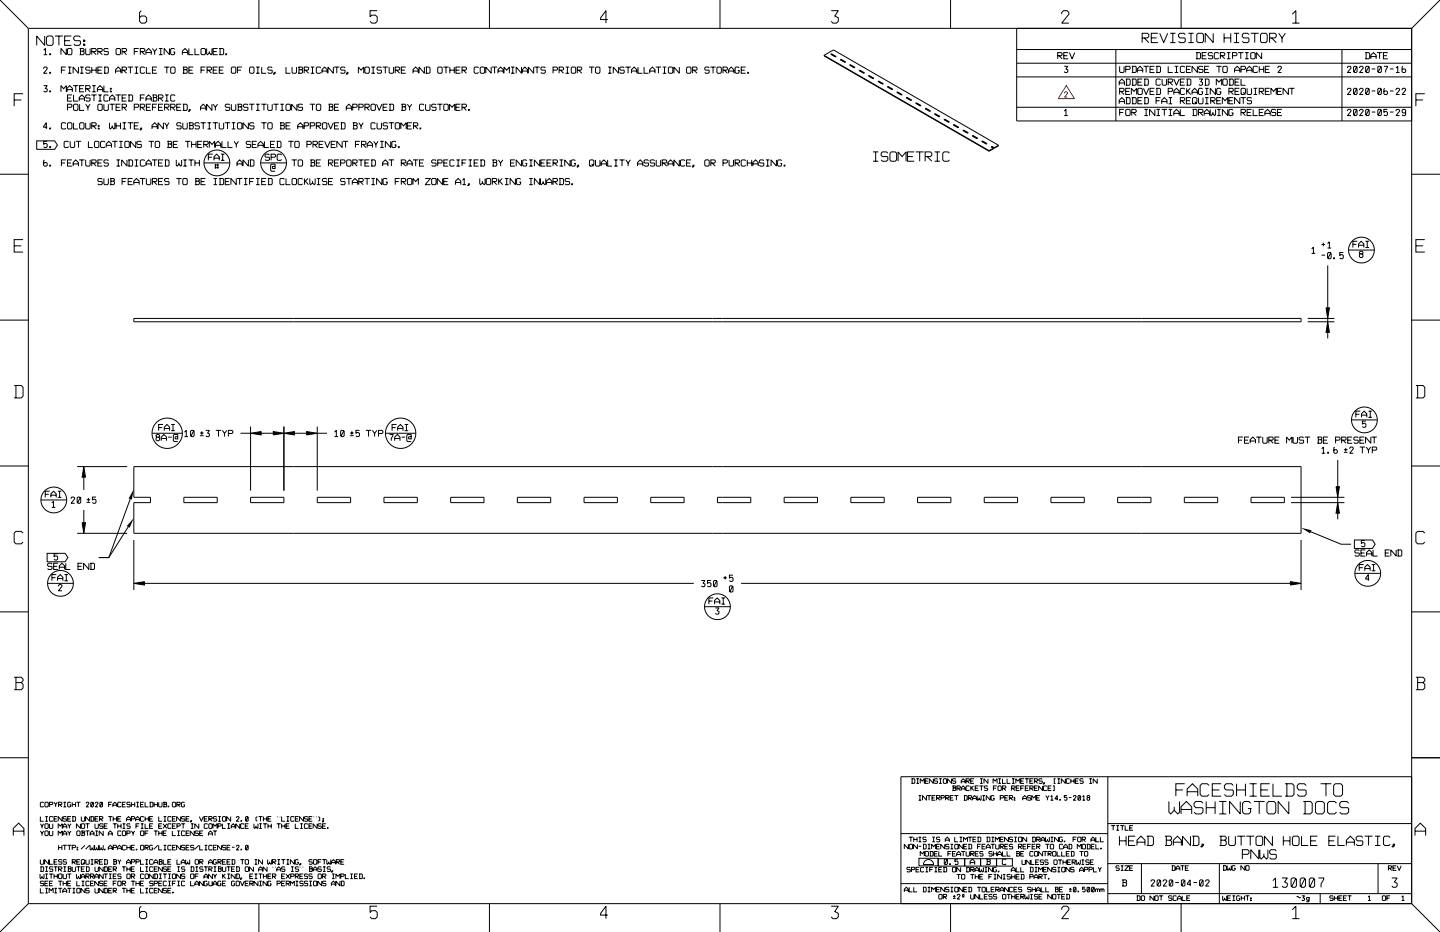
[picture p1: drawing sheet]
<svg xmlns="http://www.w3.org/2000/svg" width="432mm" height="279mm" viewBox="0 0 432 279" stroke-linecap="round" stroke-linejoin="round" font-family="sans-serif">
<g fill="none" stroke="#000" stroke-width=".3">
<path d="M0 0l8.5 8.5M8.5 8.5h414.8M8.5 8.5v262.4M13.1 15.1l.5-.6v1.9M13.1 16.4h1.1M13.4 10.8v2.8l-2.4-2.8v2.8M14.3 10.8h1.2l.4 .4v2l-.4 .4h-1.2l-.4-.4v-2zM14.9 16.1h.3v.3h-.3zM16.5 10.8h2.4M17.7 10.8v2.8M19.4 12.2h1.6M19.9 14.5v1.9l-1.6-1.9v1.9"/>
<path d="M20.2 14.8l.3-.3h.8l.3 .3v1.3l-.3 .3h-.8l-.3-.3zM21.4 10.8h-2v2.8h2M23.9 14.5h1l.3 .3-.3 .5 .3 .3v.5l-.3 .3h-1M24.1 11.2l-.4-.4h-1.2l-.4 .4v.6l.4 .4h1.4l.2 .2v.8l-.4 .4h-1.2l-.4-.4M24.1 14.5v1.9M24.1 15.3h.8M25.1 12h.3v.4h-.3zM25.1 13.2h.3v.4h-.3zM25.7 14.5v1.6l.3 .3h.8l.2-.3v-1.6M27.5 15.5h1.1l.2-.3v-.4l-.2-.3h-1.1v1.9M27.9 15.5l.9 .9M29.3 15.5h1.1l.3-.3v-.4l-.3-.3h-1.1v1.9"/>
<path d="M29.7 15.5l1 .9M32.5 14.8l-.3-.3h-.8l-.2 .3 .2 .7 1.1 .1v.5l-.3 .3h-.8l-.2-.3M35.1 14.5h.8l.2 .3v1.3l-.2 .3h-.8l-.3-.3v-1.3zM36.6 15.5h1.1l.2-.3v-.4l-.2-.3h-1.1v1.9M37 15.5l.9 .9M40.3 15.5h1M41.6 14.5h-1.3v1.9M42.1 15.5h1l.3-.7-.3-.3h-1v1.9M42.4 3.2l-.6 .5v2.7l.6 .5h1l.6-.5v-1.1l-.6-.5h-1l-.6 .5M42.5 15.5l.9 .9M43.8 16.4v-1.1l.8-.8 .8 .8v1.1M43.8 15.7h1.6"/>
<path d="M45.7 14.5l.7 1 .6-1M46.4 15.5v.9M47.7 16.4h1M47.7 14.5h1M48.2 14.5v1.9M50.8 14.5v1.9l-1.6-1.9v1.9M52 15.6h.5M52.4 14.8l-.3-.3h-.7l-.2 .3v1.3l.2 .3h.7l.3-.3v-.5M54.7 16.4v-1.1l.8-.8 .8 .8v1.1M54.7 15.7h1.6M56.6 14.5v1.9h1.4M58.5 14.5v1.9h1.3"/>
<path d="M60.3 14.8l.2-.3h.8l.3 .3v1.3l-.3 .3h-.8l-.2-.3zM62 14.5v1.6l.2 .3 .6-.5 .5 .5 .3-.3v-1.6M62.8 15.3v.6M63.9 15.5h1.1M65.2 14.5h-1.3v1.9h1.3M65.7 14.5h1.1l.3 .3v1.3l-.3 .3h-1.1M66 14.5v1.9M67.7 16.1h.3v.3h-.3zM77.6 0v8.5M113.1 3.2h-2.1v1.9l.5-.6h1.1l.5 .6v1.3l-.5 .5h-1.1l-.5-.5M146.8 0v8.5M182.2 5.9h-2.1v-.6l1.6-2.1v3.7"/>
<path d="M215.9 0v8.5M247.1 16.6l2.8-1.6 49.5 28.5M247.1 16.6l49.5 28.6M247.1 16.6l49.5 28.7M249.1 16.3l.2-.2 1.4 .8-.2 .2zM249.2 3.2h2.2l-1.1 1.6 1.1 .5v1.1l-.6 .5h-1l-.6-.5M249.3 16.1v.2M249.3 16.3l1.3 .7M249.3 16.3h-.1M251.9 17.9l.3-.1 1.4 .8-.3 .1zM252.2 17.9l1.2 .8M252.2 17.9l-.1 .1"/>
<path d="M252.2 17.8v.1M254.8 19.5l.2-.1 1.4 .8-.2 .1zM255 19.6l1.3 .7M255 19.6h-.1M255 19.4v.2M285 0v8.5M304.9 14.8h118.4M304.9 19h118.4M304.9 8.5v27.8h118.4M317.2 16.7h1l.3-.7-.3-.2h-1v1.8M317.6 16.7l.9 .9M318.4 4.3v-.6l.5-.5h1.1l.5 .5v.6l-2.1 2.6h2.1"/>
<path d="M319 16.7h1.1M319.1 19.9h1.1l-.5 .8 .5 .2v.6l-.3 .2h-.5l-.3-.2M320.3 15.8h-1.3v1.8h1.3M320.7 15.8l.8 1.8 .8-1.8M334.6 14.8v21.5M335.7 19.9v1.6l.3 .2h.8l.3-.2v-1.6M339.4 19.9h1l.3 .2v1.4l-.3 .2h-1M339.6 19.9v1.8M342.5 11.4h1.6l.4-.4v-.6l-.4-.4h-1.6v2.8M342.9 19.9h1.6M343.1 11.4l1.4 1.4M343.7 19.9v1.8"/>
<path d="M345.2 11.4h1.6M346.2 19.9h-1.4v1.8h1.4M346.7 19.9h1l.3 .2v1.4l-.3 .2h-1M346.9 19.9v1.8M347.2 10h-2v2.8h2M347.7 10l1.2 2.8 1.2-2.8M350.3 19.9v1.8h1.3M350.9 12.8h1.6M350.9 10h1.6M351.7 10v2.8M352.2 19.9h1.1M352.8 19.9v1.8"/>
<path d="M354.2 0v8.5M355.4 10.4l-.4-.4h-1.2l-.4 .4v.6l.4 .4h1.4l.2 .2v.8l-.4 .4h-1.2l-.4-.4M356.3 12.8h1.6M356.3 10h1.6M357.1 19.9h-1.3v1.8h1.3M357.1 10v2.8M358.7 15.8h1l.3 .2v1.4l-.3 .2h-1M358.9 10.4l.4-.4h1.2l.4 .4v2l-.4 .4h-1.2l-.4-.4zM358.9 15.8v1.8M359 19.9v1.8l-1.6-1.8v1.8M360.5 16.7h1M361.8 15.8h-1.3v1.8h1.3"/>
<path d="M362.5 19.9h-1.3v1.8h1.3M363.6 16l-.2-.2h-.8l-.3 .2v.4l.3 .3 1 .1v.6l-.2 .2h-.8l-.3-.2M363.8 10v2.8l-2.4-2.8v2.8M364.7 19.9h1.6M365.4 16l-.2-.2h-.8l-.3 .2v1.4l.3 .2h.8l.2-.2M365.5 19.9v1.8M365.9 16.7h1.1l.3-.3v-.4l-.3-.2h-1.1v1.8M366.3 16.7l1 .9M367.1 10v2.8M367.1 11.4h2M367.9 17.6h1.1M367.9 15.8h1.1"/>
<path d="M368.4 15.8v1.8M369.1 10v2.8M369.6 16.7h1l.3-.3v-.4l-.3-.2h-1v1.8M370 12.8h1.6M370 10h1.6M370.8 10v2.8M371.3 15.8h1.6M372.1 15.8v1.8M373.3 17.6h1.1M373.3 15.8h1.1M373.9 15.8v1.8M374.5 10.4l-.4-.4h-1.2l-.4 .4v.6l.4 .4h1.4l.2 .2v.8l-.4 .4h-1.2l-.4-.4"/>
<path d="M375 16l.3-.2h.8l.3 .2v1.4l-.3 .2h-.8l-.3-.2zM375 10h2.4M376.2 10v2.8M377.6 19.9v1.8M378 10.4l.4-.4h1.2l.4 .4v2l-.4 .4h-1.2l-.4-.4zM378.3 15.8v1.8l-1.6-1.8v1.8M378.9 19.9v1.8M380.7 11.4h1.6l.4-.4v-.6l-.4-.4h-1.6v2.8M380.7 19.9h-1.3v1.8h1.3M381.3 11.4l1.4 1.4M383.4 10l1 1.4 1-1.4M384.4 11.4v1.4"/>
<path d="M387.5 4.3l1.1-1.1v3.7M387.5 6.9h2.1M402.4 14.8v21.5M409.4 15.8h1l.3 .2v1.4l-.3 .2h-1M409.6 15.8v1.8M409.8 19.9h.5l.3 .2v1.4l-.3 .2h-.5l-.3-.2v-1.4zM411.1 17.6v-1l.8-.8 .8 .8v1M411.1 17h1.6M412.9 15.8h1.6M413.7 15.8v1.8M414.8 16.7h1.1M415 19.9h1l-.5 1.2v.6"/>
<path d="M416.2 15.8h-1.4v1.8h1.4M420.7 19.9l-.3 .2v1.4l.3 .2h.5l.3-.2v-.6l-.3-.2h-.5l-.3 .2M423.3 8.5v262.4M431.8 0l-8.5 8.5M4.2 30h2.2M6.9 28.1h-2.7v3.7M13.1 20.6l.3-.5h.5l.3 .3-1.1 1.6h1.1M13.1 25.7h1.1l-.6 .8 .6 .2v.6l-.3 .2h-.5l-.3-.2M14.2 38.1h-1.1l.8-1.3v1.9M14.9 21.7h.3v.3h-.3zM14.9 27.3h.3v.2h-.3zM14.9 38.4h.3v.3h-.3z"/>
<path d="M18.3 27.5v-1.8l.8 .9 .8-.9v1.8M18.4 21h1.1M19.7 20.1h-1.3v1.9M19.7 37.1l-.2-.3h-.8l-.3 .3v1.3l.3 .3h.8l.2-.3M20.1 27.5v-1l.8-.8 .8 .8v1M20.1 26.9h1.6M20.2 32.2h1.1l.3-.7-.3-.3h-1.1v1.9M20.2 29.4h1.1M20.4 22h1M20.4 20.1h1M20.5 36.8h.8l.3 .3v1.3l-.3 .3h-.8l-.3-.3v-1.3zM20.9 20.1v1.9"/>
<path d="M21.6 28.5h-1.4v1.8h1.4M21.9 25.7h1.6M22.1 28.5v1.8h1.3M22.1 31.5l.2-.3h.8l.3 .3v1.3l-.3 .3h-.8l-.2-.3zM22.1 36.8v1.9h1.3M22.7 25.7v1.8M23.5 20.1v1.9l-1.6-1.9v1.9M23.7 30.3v-1.1l.8-.7 .8 .7v1.1M23.7 29.7h1.6M23.9 31.2v1.9h1.3M23.9 26.6h1M24 22h1.1"/>
<path d="M24 20.1h1.1M24.1 36.8h.8l.3 .3v1.3l-.3 .3h-.8l-.2-.3v-1.3zM24.5 20.1v1.9M25.2 25.7h-1.3v1.8h1.3M25.7 26.6h1.1l.2-.3v-.4l-.2-.2h-1.1v1.8M25.7 31.2l.7 1 .6-1M25.7 36.8v1.6l.3 .3h.8l.2-.3v-1.6M26.1 26.6l.9 .9M26.4 32.2v.9M27 20.4l-.2-.3h-.8l-.3 .3v.4l.3 .2 1 .2v.5l-.2 .3h-.8l-.3-.3M27 28.7l-.2-.2h-.8l-.3 .2v.4l.3 .3 1 .1v.5l-.2 .3h-.8l-.3-.3M27.4 28.5h1.6"/>
<path d="M27.5 20.1v1.9M27.5 37.7h1.1l.2-.6-.2-.3h-1.1v1.9M27.5 21h1.3M27.6 27.5h1.1M27.6 25.7h1.1M27.9 37.7l.9 1M28.2 25.7v1.8M28.2 28.5v1.8M28.8 20.1v1.9M29.2 27.5v-1l.8-.8 .8 .8v1M29.2 26.9h1.6M29.3 31.5l.3-.3h.8l.3 .3v1.3l-.3 .3h-.8l-.3-.3z"/>
<path d="M29.3 21h1.1M29.5 37.6h.2v.3h-.2zM29.5 38.4h.2v.3h-.2zM29.5 28.5h1M29.5 30.3h1M30 28.5v1.8M30.7 20.1h-1.4v1.9h1.4M31.2 20.1h1l.3 .3v1.3l-.3 .3h-1M31.2 25.7v1.8h1.3M31.2 31.2v1.6l.2 .3h.8l.3-.3v-1.6M31.4 20.1v1.9M32.5 28.7l-.3-.2h-.8l-.2 .2v1.3l.2 .3h.8l.3-.3"/>
<path d="M32.8 30.3v-1.1l.8-.7 .8 .7v1.1M32.8 36.8v1.6l.3 .3 .5-.6 .6 .6 .2-.3v-1.6M32.8 29.7h1.6M32.8 31.2h1.6M33.1 26.5h.3v.2h-.3zM33.1 27.3h.3v.2h-.3zM33.6 31.2v1.9M33.6 37.6v.5M34.7 22v-1.1l.8-.8 .8 .8v1.1M34.7 21.3h1.6M34.7 28.5h1.6M34.8 36.8v1.9"/>
<path d="M34.8 32.2h1.1M34.8 37.7h1.3M35.5 28.5v1.8M36.1 31.2h-1.3v1.9h1.3M36.1 36.8v1.9M36.6 21h1.1l.2-.2v-.4l-.2-.3h-1.1v1.9M36.6 32.2h1.1l.2-.3v-.4l-.2-.3h-1.1v1.9M36.6 29.4h1.1M36.7 38.7h1.1M36.7 36.8h1.1M37 21l.9 1M37 32.2l.9 .9"/>
<path d="M37.3 36.8v1.9M37.9 28.5h-1.3v1.8h1.3M38.3 20.1h1.6M38.3 36.8h1.6M38.4 28.5h1.1l.3 .2v1.3l-.3 .3h-1.1M38.7 28.5v1.8M39.1 20.1v1.9M39.1 36.8v1.9M40.3 32.2h1l.3-.7-.3-.3h-1v1.9M40.3 37.7h1M40.4 22h1.1M40.4 20.1h1.1"/>
<path d="M40.9 20.1v1.9M41.6 36.8h-1.3v1.9h1.3M42.1 32.2h1l.3-.7-.3-.3h-1v1.9M42.1 29.4h1M42.2 38.4h.3v.3l-.6 .2zM42.5 32.2l.9 .9M43.4 20.4l-.3-.3h-.8l-.2 .3v1.3l.2 .3h.8l.3-.3M43.4 28.5h-1.3v1.8M43.8 30.3v-1.1l.8-.7 .8 .7v1.1M43.8 29.7h1.6M43.9 20.1v1.9h1.3M43.9 32.2h1.1"/>
<path d="M45.2 31.2h-1.3v1.9h1.3M45.6 38.7v-1.1l.8-.8 .8 .8v1.1M45.6 38h1.6M45.7 28.5h1.1l.2 .2-.2 .5 .2 .3v.5l-.2 .3h-1.1M45.7 21h1.1M45.7 32.2h1.1M46 28.5v1.8M46 29.2h.8M47 20.1h-1.3v1.9h1.3M47 31.2h-1.3v1.9M47.5 29.4h1.1l.3-.3v-.4l-.3-.2h-1.1v1.8M47.5 32.2h1.1"/>
<path d="M47.9 29.4l1 .9M48.9 31.2h-1.4v1.9h1.4M49 36.8v1.9l-1.6-1.9v1.9M49.2 20.1h1.6M49.4 32.2h1l.3-.3v-.4l-.3-.3h-1v1.9M49.4 36.8l.6 .9 .7-.9M49.5 28.5h1.1M49.5 30.3h1.1M49.8 32.2l.9 .9M50 20.1v1.9M50 28.5v1.8M50 37.7v1"/>
<path d="M51.2 32.2h1l.3-.3v-.4l-.3-.3h-1v1.9M51.4 20.1h.8l.3 .3v1.3l-.3 .3h-.8l-.2-.3v-1.3zM51.6 32.2l.9 .9M52.5 28.7l-.3-.2h-.8l-.2 .2v1.3l.2 .3h.8l.3-.3M53 32.2h1.1M54.3 31.2h-1.3v1.9h1.3M54.3 37.1l-.2-.3h-.8l-.3 .7 .3 .2h.9l.1 .7-.2 .3h-.8l-.3-.3M54.8 20.1h1.1l.2 .3-.2 .5 .2 .3v.5l-.2 .3h-1.1M54.8 31.2h1.1l.2 .3v1.3l-.2 .3h-1.1M54.8 36.8v1.6l.3 .3h.8l.2-.3v-1.6M55.1 20.1v1.9M55.1 31.2v1.9"/>
<path d="M55.1 20.9h.8M56.6 36.8h1.1l.3 .3-.3 .5 .3 .3v.5l-.3 .3h-1.1M56.6 21h1.1M56.8 32.8h.2v.3l-.5 .3zM56.9 36.8v1.9M56.9 37.6h.8M58 20.1h-1.4v1.9h1.4M59.8 37.1l-.3-.3h-.8l-.2 .3 .2 .6 1.1 .2v.5l-.3 .3h-.8l-.2-.3M60.1 33.1v-1.1l.8-.8 .8 .8v1.1M60.1 32.4h1.6M60.1 36.8h1.6M60.3 21h1"/>
<path d="M60.9 36.8v1.9M61.6 20.1h-1.3v1.9M62.1 21h1.1l.2-.6-.2-.3h-1.1v1.9M62.2 38.7h1.1M62.2 36.8h1.1M62.5 21l.9 1M62.8 36.8v1.9M63.6 31.2v1.9l-1.6-1.9v1.9M63.8 36.8h1.6M63.9 31.2l.7 1 .6-1M63.9 21h1.1M64.6 36.8v1.9"/>
<path d="M64.6 32.2v.9M65.2 20.1h-1.3v1.9h1.3M65.7 36.8v1.6l.3 .3h.8l.3-.3v-1.6M65.7 21h1.1M67.1 20.1h-1.4v1.9h1.4M67.4 36.8h1.6M68.2 36.8v1.9M68.9 31.5l-.3-.3h-.8l-.2 .3v.4l.2 .3 1.1 .1v.5l-.3 .3h-.8l-.2-.3M69.4 31.2v1.6l.2 .3h.8l.3-.3v-1.6M69.5 38.7h1.1M69.5 36.8h1.1M69.6 20.1h.8l.3 .3v1.3l-.3 .3h-.8l-.2-.3v-1.3z"/>
<path d="M70 36.8v1.9M71.2 31.2h1.1l.2 .3-.2 .5 .2 .3v.5l-.2 .3h-1.1M71.2 21h1.1M71.5 31.2v1.9M71.5 36.8h.8l.2 .3v1.3l-.2 .3h-.8l-.3-.3v-1.3zM71.5 32h.8M72.5 20.1h-1.3v1.9M74.3 31.5l-.2-.3h-.8l-.3 .3 .3 .7 1 .1v.5l-.2 .3h-.8l-.3-.3M74.5 36.8v1.9l-1.6-1.9v1.9M74.7 31.2h1.6M75.1 20.1h.8l.3 .3v1.3l-.3 .3h-.8l-.3-.3v-1.3zM75.5 31.2v1.9"/>
<path d="M76.2 37.1l-.3-.3h-.8l-.3 .7 .3 .2h.9l.2 .7-.3 .3h-.8l-.3-.3M76.8 22h1.1M76.8 20.1h1.1M76.8 31.2h1.1M76.8 33.1h1.1M77.3 20.1v1.9M77.3 31.2v1.9M78.3 31.2h1.6M78.3 36.8h1.6M78.5 20.1v1.9h1.3M79.1 31.2v1.9M79.1 36.8v1.9"/>
<path d="M80.3 31.2v1.6l.3 .3h.8l.2-.3v-1.6M80.6 36.8h.8l.2 .3v1.3l-.2 .3h-.8l-.3-.3v-1.3zM81.6 20.4l-.2-.3h-.8l-.3 .3v.4l.3 .2 1 .2v.5l-.2 .3h-.8l-.3-.3M82 31.2h1.6M82.2 21.7h.3v.3l-.5 .2zM82.8 31.2v1.9M83.9 36.8h1.1l.3 .3-.3 .5 .3 .3v.5l-.3 .3h-1.1M84.1 31.2h1M84.1 33.1h1M84.2 36.8v1.9M84.2 37.6h.8M84.6 31.2v1.9"/>
<path d="M85.8 20.1v1.9h1.3M85.8 31.5l.2-.3h.8l.3 .3v1.3l-.3 .3h-.8l-.2-.3zM85.8 37.7h1M87.1 36.8h-1.3v1.9h1.3M87.6 20.1v1.6l.2 .3h.8l.3-.3v-1.6M89 31.2v1.9l-1.6-1.9v1.9M89.3 38.7v-1.1l.8-.8 .8 .8v1.1M89.3 38h1.6M89.4 20.1h1.1l.2 .3-.2 .5 .2 .3v.5l-.2 .3h-1.1M89.7 20.1v1.9M89.7 20.9h.8M90.7 31.5l-.2-.3h-.8l-.3 .3 .3 .7 1 .1v.5l-.2 .3h-.8l-.3-.3"/>
<path d="M91.2 21h1.1l.2-.2v-.4l-.2-.3h-1.1v1.9M91.2 37.7h1.1l.2-.6-.2-.3h-1.1v1.9M91.6 21l.9 1M92.9 31.2h1.6M93 37.7h1.1l.3-.6-.3-.3h-1.1v1.9M93.2 22h1M93.2 20.1h1M93.7 20.1v1.9M93.7 31.2v1.9M94.9 31.5l.2-.3h.8l.3 .3v1.3l-.3 .3h-.8l-.2-.3zM94.9 37.7h1l.3-.6-.3-.3h-1v1.9M95.3 37.7l.9 1"/>
<path d="M96.2 20.4l-.3-.3h-.8l-.2 .3v1.3l.2 .3h.8l.3-.3M96.5 22v-1.1l.8-.8 .8 .8v1.1M96.5 21.3h1.6M96.7 37.1l.2-.3h.8l.3 .3v1.3l-.3 .3h-.8l-.2-.3zM98.4 36.8l.8 1.9 .8-1.9M98.5 31.2h1.1l.2 .3-.2 .5 .2 .3v.5l-.2 .3h-1.1M98.8 31.2v1.9M98.8 32h.8M100 20.1v1.9l-1.6-1.9v1.9M100.2 20.1h1.6M100.3 32.2h1.1M100.3 37.7h1.1"/>
<path d="M101 20.1v1.9M101.6 31.2h-1.3v1.9h1.3M101.6 36.8h-1.3v1.9h1.3M102.1 36.8h1.1l.3 .3v1.3l-.3 .3h-1.1M102.4 36.8v1.9M103.5 20.4l-.3-.3h-.8l-.3 .3v.4l.3 .2 1.1 .2v.5l-.3 .3h-.8l-.3-.3M103.8 33.1v-1.1l.8-.8 .8 .8v1.1M103.8 32.4h1.6M104.1 21.7h.3v.3l-.6 .2zM105.8 32.2h1l.3-.3v-.4l-.3-.3h-1v1.9M105.8 36.8h1l.3 .3-.3 .5 .3 .3v.5l-.3 .3h-1M106 36.8v1.9"/>
<path d="M106 37.6h.8M107.5 22v-1.9l.8 .9 .8-.9v1.9M107.6 32.2h1.1l.2-.3v-.4l-.2-.3h-1.1v1.9M107.6 36.8l.7 .9 .6-.9M108.3 37.7v1M109.4 20.4l.3-.3h.8l.2 .3v1.3l-.2 .3h-.8l-.3-.3zM109.4 32.2h1.1l.2-.3v-.4l-.2-.3h-1.1v1.9M109.8 32.2l.9 .9M111.2 31.5l.3-.3h.8l.3 .3v1.3l-.3 .3h-.8l-.3-.3zM111.4 22h1M111.4 20.1h1M111.9 20.1v1.9"/>
<path d="M112.6 37.1l-.3-.3h-.8l-.3 .3v1.3l.3 .3h.8l.3-.3M112.9 31.2l.8 1.9 .8-1.9M113.1 36.8v1.6l.2 .3h.8l.3-.3v-1.6M114.4 20.4l-.3-.3h-.8l-.2 .3 .2 .6 1.1 .2v.5l-.3 .3h-.8l-.2-.3M114.7 20.1h1.6M114.9 32.2h1M115.5 20.1v1.9M116.2 31.2h-1.3v1.9h1.3M116.2 37.1l-.3-.3h-.8l-.2 .3 .2 .6 1.1 .2v.5l-.3 .3h-.8l-.2-.3M116.6 36.8h1.6M116.7 20.1v1.6l.3 .3h.8l.2-.3v-1.6M116.7 31.2h1.1l.2 .3v1.3l-.2 .3h-1.1"/>
<path d="M117 31.2v1.9M117.4 36.8v1.9M118.5 21h1.1l.2-.6-.2-.3h-1.1v1.9M118.5 37.1l.3-.3h.8l.2 .3v1.3l-.2 .3h-.8l-.3-.3zM118.9 21l.9 1M120.2 38.7v-1.9l.8 .9 .8-.9v1.9M120.3 31.2h1.1l.3 .3-.3 .5 .3 .3v.5l-.3 .3h-1.1M120.3 21h1.1M120.6 31.2v1.9M120.6 32h.8M121.7 20.1h-1.4v1.9h1.4M122.2 31.2l.6 1 .7-1"/>
<path d="M122.2 37.7h1M122.8 32.2v.9M123.5 36.8h-1.3v1.9h1.3M123.8 22v-1.1l.8-.8 .8 .8v1.1M123.8 21.3h1.6M124 37.7h1l.3-.6-.3-.3h-1v1.9M124.4 37.7l.9 1M125.9 38.4h.3v.3h-.3zM127.1 31.5l-.2-.3h-.8l-.3 .3v1.3l.3 .3h.8l.2-.3M127.3 20.1v1.9l-1.6-1.9v1.9M127.6 20.1h1.1l.2 .3v1.3l-.2 .3h-1.1M127.6 31.2v1.6l.3 .3h.8l.2-.3v-1.6"/>
<path d="M127.9 20.1v1.9M130.8 31.5l-.3-.3h-.8l-.3 .3 .3 .7 1.1 .1v.5l-.3 .3h-.8l-.3-.3M131.1 31.2h1.6M131.5 20.1h.8l.3 .3v1.3l-.3 .3h-.8l-.2-.3v-1.3zM131.9 31.2v1.9M132.9 20.1h1.6M133.1 31.5l.2-.3h.8l.3 .3v1.3l-.3 .3h-.8l-.2-.3zM133.7 20.1v1.9M134.8 33.1v-1.9l.8 1 .8-1v1.9M134.9 20.1v1.9M134.9 21h1.3M136.2 20.1v1.9"/>
<path d="M136.7 21h1.1M136.7 32.2h1.1M138 20.1h-1.3v1.9h1.3M138 31.2h-1.3v1.9h1.3M138.5 21h1.1l.3-.6-.3-.3h-1.1v1.9M138.5 32.2h1.1l.3-.7-.3-.3h-1.1v1.9M138.9 21l1 1M138.9 32.2l1 .9M140.5 32.8h.3v.3h-.3zM143.5 20.4l-.3-.3h-.8l-.2 .3v1.3l.2 .3h.8l.3-.3M144 20.4l.3-.3h.8l.2 .3v1.3l-.2 .3h-.8l-.3-.3zM147.3 20.1v1.9l-1.6-1.9v1.9"/>
<path d="M147.5 20.1h1.6M148.3 20.1v1.9M149.3 22v-1.1l.8-.8 .8 .8v1.1M149.3 21.3h1.6M151.1 22v-1.9l.8 .9 .8-.9v1.9M153.2 22h1.1M153.2 20.1h1.1M153.8 20.1v1.9M156.4 20.1v1.9l-1.6-1.9v1.9M156.6 22v-1.1l.8-.8 .8 .8v1.1M156.6 21.3h1.6M160 20.1v1.9l-1.6-1.9v1.9"/>
<path d="M160.2 20.1h1.6M161 20.1v1.9M163.5 20.4l-.2-.3h-.8l-.3 .3 .3 .6 1 .2v.5l-.2 .3h-.8l-.3-.3M165.8 21h1.1l.3-.2v-.4l-.3-.3h-1.1v1.9M167.7 21h1l.3-.2v-.4l-.3-.3h-1v1.9M168.1 21l.9 1M169.6 22h1.1M169.6 20.1h1.1M170.1 20.1v1.9M171.3 20.4l.3-.3h.8l.2 .3v1.3l-.2 .3h-.8l-.3-.3zM173.1 21h1.1l.2-.6-.2-.3h-1.1v1.9M173.5 21l.9 1"/>
<path d="M176.6 20.1h1.6M177.4 20.1v1.9M178.6 20.4l.2-.3h.8l.3 .3v1.3l-.3 .3h-.8l-.2-.3zM182.3 22h1.1M182.3 20.1h1.1M182.9 20.1v1.9M185.5 20.1v1.9l-1.6-1.9v1.9M187.2 20.4l-.3-.3h-.8l-.2 .3 .2 .6 1.1 .2v.5l-.3 .3h-.8l-.2-.3M187.5 20.1h1.6M188.3 20.1v1.9M189.4 22v-1.1l.8-.8 .8 .8v1.1M189.4 21.3h1.6"/>
<path d="M191.3 20.1v1.9h1.3M193.1 20.1v1.9h1.4M194.8 22v-1.1l.8-.8 .8 .8v1.1M194.8 21.3h1.6M196.6 20.1h1.6M197.4 20.1v1.9M198.7 22h1.1M198.7 20.1h1.1M199.3 20.1v1.9M200.7 20.1h.8l.2 .3v1.3l-.2 .3h-.8l-.3-.3v-1.3zM203.7 20.1v1.9l-1.6-1.9v1.9M205.9 20.4l.2-.3h.8l.3 .3v1.3l-.3 .3h-.8l-.2-.3z"/>
<path d="M207.7 21h1.1l.2-.6-.2-.3h-1.1v1.9M208.1 21l.9 1M212.7 20.4l-.3-.3h-.8l-.3 .3v.4l.3 .2 1.1 .2v.5l-.3 .3h-.8l-.3-.3M213 20.1h1.6M213.8 20.1v1.9M215 20.4l.2-.3h.8l.3 .3v1.3l-.3 .3h-.8l-.2-.3zM216.8 21h1.1l.2-.2v-.4l-.2-.3h-1.1v1.9M217.2 21l.9 1M218.5 22v-1.1l.8-.8 .8 .8v1.1M218.5 21.3h1.6M221.2 21.2h.6M221.6 20.4l-.2-.3h-.7l-.3 .3v1.3l.3 .3h.7l.2-.3v-.5"/>
<path d="M222.3 21h1M223.6 20.1h-1.3v1.9h1.3M224.2 21.7h.3v.3h-.3zM257.6 21.2l.2-.2 1.4 .8-.2 .2zM257.8 21.2l1.3 .7M257.8 21.2h-.1M257.8 21v.2M260.4 22.8l.2-.1 1.5 .8-.3 .1zM260.6 22.8l1.3 .8M260.6 22.8v.1M260.6 22.7v.1M263.2 24.4l.3-.1 1.4 .8-.2 .1z"/>
<path d="M263.5 24.5l1.2 .7M263.5 24.5h-.1M263.5 24.3v.2M266.1 26.1l.2-.2 1.4 .8-.2 .2zM266.3 26.1l1.3 .7M266.3 26.1h-.1M266.3 25.9v.2M268.9 27.7l.2-.1 1.4 .8-.2 .1zM269.1 27.7l1.3 .8M269.1 27.7l-.1 .1M269.1 27.6v.1M271.7 29.3l.3-.1 1.4 .8-.3 .1z"/>
<path d="M272 29.4l1.2 .7M272 29.4h-.1M272 29.2v.2M274.6 31l.2-.2 1.4 .8-.2 .2zM274.8 31l1.3 .7M274.8 31h-.1M274.8 30.8v.2M277.4 32.6l.2-.1 1.4 .8-.2 .1zM277.6 32.6l1.3 .8M277.6 32.6l-.1 .1M277.6 32.5v.1M280.2 34.2l.2-.1 1.5 .8-.3 .1z"/>
<path d="M280.4 34.3l1.3 .7M280.4 34.3h.1M280.4 34.1v.2M283 35.8l.3-.1 1.4 .8-.2 .2zM283.3 35.9l1.2 .7M283.3 35.9h-.1M283.3 35.7v.2M285.9 37.5l.2-.1 1.4 .8-.2 .1zM286.1 37.5l1.3 .8M286.1 37.5l-.1 .1M286.1 37.4v.1M288.7 39.1l.2-.1 1.4 .8-.2 .1z"/>
<path d="M288.9 39.1l1.3 .8M288.9 39.1l-.1 .1M288.9 39v.1M304.9 32.2h118.4M304.9 23.1h118.4M319.1 33.3l.6-.5v1.9M319.1 34.7h1.1M335.6 25.6v-1.1l.8-.8 .8 .8v1.1M335.6 31.1v-1l.8-.8 .8 .8v1M335.6 24.9h1.6M335.6 30.5h1.6M335.7 27.4h1.1l.3-.7-.3-.2h-1.1v1.8"/>
<path d="M335.7 33.7h1.1M336.1 27.4l1 .9M337.1 32.8h-1.4v1.9M337.6 20.8h1l.3-.7-.3-.2h-1v1.8M337.6 23.7h1l.3 .3v1.3l-.3 .3h-1M337.6 29.3h1l.3 .2v1.4l-.3 .2h-1M337.6 33.1l.2-.3h.8l.3 .3v1.3l-.3 .3h-.8l-.2-.3zM337.6 27.4h1M337.8 23.7v1.9M337.8 29.3v1.8M338.9 26.5h-1.3v1.8h1.3M339.2 28.3v-1.8l.8 .9 .8-.9v1.8"/>
<path d="M339.4 23.7h1l.3 .3v1.3l-.3 .3h-1M339.4 29.3h1l.3 .2v1.4l-.3 .2h-1M339.4 33.7h1l.3-.6-.3-.3h-1v1.9M339.6 23.7v1.9M339.6 29.3v1.8M339.8 33.7l.9 1M341.1 21.7v-1l.8-.8 .8 .8v1M341.1 21.1h1.6M341.2 26.7l.3-.2h.8l.2 .2v1.4l-.2 .2h-.8l-.3-.2zM341.2 24.6h1.1M341.2 30.2h1.1M342.5 23.7h-1.3v1.9h1.3"/>
<path d="M342.5 29.3h-1.3v1.8h1.3M342.9 26.5l.8 1.8 .8-1.8M343 23.7h1.1l.2 .3v1.3l-.2 .3h-1.1M343 29.3h1.1l.2 .2v1.4l-.2 .2h-1.1M343.2 34.7h1M343.2 32.8h1M343.3 23.7v1.9M343.3 29.3v1.8M343.7 32.8v1.9M344.8 20.8h1.1M344.8 27.4h1.1M346.2 26.5h-1.4v1.8h1.4"/>
<path d="M346.3 32.8v1.9l-1.6-1.9v1.9M346.7 26.5h1l.3 .2v1.4l-.3 .2h-1M346.7 30.2h1M346.8 34.7h1.1M346.8 32.8h1.1M346.9 26.5v1.8M347.3 32.8v1.9M348 24l-.3-.3h-.8l-.2 .3v1.3l.2 .3h.8l.3-.3M348 29.3h-1.3v1.8M348.3 31.1v-1l.8-.8 .8 .8v1M348.3 30.5h1.6M348.3 32.8h1.6"/>
<path d="M348.5 23.7v1.6l.2 .3h.8l.3-.3v-1.6M349.1 32.8v1.9M350.3 24.6h1.1l.2-.2v-.4l-.2-.3h-1.1v1.9M350.3 27.4h1.1l.2-.3v-.4l-.2-.2h-1.1v1.8M350.4 31.1h1.1M350.4 29.3h1.1M350.4 34.7h1.1M350.4 32.8h1.1M350.7 24.6l.9 1M351 29.3v1.8M351 32.8v1.9M352 23.7l.8 1.9 .8-1.9"/>
<path d="M352 28.3v-1l.8-.8 .8 .8v1M352 34.7v-1.1l.8-.8 .8 .8v1.1M352 27.7h1.6M352 34h1.6M352.2 21.7h1.1M353.9 30.2h1.1l.3-.7-.3-.2h-1.1v1.8M353.9 32.8v1.9h1.4M353.9 24.6h1.1M354.3 30.2l1 .9M355.3 20.1l-.3-.2h-.8l-.3 .2v1.4l.3 .2h.8l.3-.2M355.3 23.7h-1.4v1.9h1.4M355.3 26.7l-.3-.2h-.8l-.3 .2v1.4l.3 .2h.8l.3-.2"/>
<path d="M355.8 23.7h1l.3 .3v1.3l-.3 .3h-1M355.8 20.8h1M355.8 30.2h1M355.8 26.5v1.8M356 23.7v1.9M356.1 27.3l.9 1M356.9 26.5l-1.1 1M357.1 29.3h-1.3v1.8h1.3M357.4 28.3v-1l.8-.8 .8 .8v1M357.4 27.7h1.6M357.6 29.5l.2-.2h.8l.3 .2v1.1l-.5 .5h-.6l-.2-.2zM357.6 32.8h1l.3 .3v1.3l-.3 .3h-1"/>
<path d="M357.6 30.9l.2 .2M357.8 32.8v1.9M358.2 30.5l.7 .6M359.4 29.3v1.6l.3 .2h.8l.2-.2v-1.6M359.4 33.7h1.1l.2-.6-.2-.3h-1.1v1.9M359.5 23.7h1.1l-.5 .8 .5 .3v.5l-.3 .3h-.5l-.3-.3M359.8 33.7l.9 1M360.2 27.5h.5M360.6 26.7l-.3-.2h-.6l-.3 .2v1.4l.3 .2h.6l.3-.2v-.6M360.7 20.1l-.2-.2h-.8l-.3 .2v.4l.3 .3 1 .1v.6l-.2 .2h-.8l-.3-.2M361.1 34.7v-1.1l.8-.8 .8 .8v1.1M361.1 34h1.6"/>
<path d="M361.2 23.7h1.1l.2 .3v1.3l-.2 .3h-1.1M361.2 20.8h1.1M361.4 28.3h1M361.4 26.5h1M361.4 31.1h1M361.4 29.3h1M361.5 23.7v1.9M361.9 26.5v1.8M361.9 29.3v1.8M362.9 32.8v1.6l.3 .3 .5-.6 .5 .6 .3-.3v-1.6M363 30.2h1.1l.3-.3v-.4l-.3-.2h-1.1v1.8M363.4 30.2l1 .9"/>
<path d="M363.7 33.6v.5M364.5 26.5v1.8l-1.6-1.8v1.8M364.7 25.6v-1.9l.8 .9 .8-.9v1.9M364.9 30.2h1M365 34.7h1.1M365 32.8h1.1M365.5 32.8v1.9M365.7 27.5h.5M366.1 26.7l-.3-.2h-.7l-.2 .2v1.4l.2 .2h.7l.3-.2v-.6M366.2 29.3h-1.3v1.8h1.3M366.5 31.1v-1.8l.8 .9 .8-.9v1.8M366.7 20.1l.2-.2h.8l.3 .2v1.4l-.3 .2h-.8l-.2-.2z"/>
<path d="M366.7 24l.2-.3h.8l.3 .3v1.3l-.3 .3h-.8l-.2-.3zM368.1 32.8v1.9l-1.6-1.9v1.9M368.5 23.7h1.1l.2 .3v1.3l-.2 .3h-1.1M368.5 27.4h1.1l.2-.3v-.4l-.2-.2h-1.1v1.8M368.5 30.2h1.1M368.8 23.7v1.9M368.9 27.4l.9 .9M369.3 33.9h.5M369.7 33.1l-.3-.3h-.6l-.3 .3v1.3l.3 .3h.6l.3-.3v-.5M369.8 29.3h-1.3v1.8h1.3M370.2 21.7v-1l.8-.8 .8 .8v1M370.2 21.1h1.6"/>
<path d="M370.3 24.6h1.1M370.3 27.4h1.1M371.6 23.7h-1.3v1.9h1.3M371.6 26.5h-1.3v1.8h1.3M371.8 29.3v1.8l-1.6-1.8v1.8M372 29.3h1.6M372.1 20.8h1.1l.3-.7-.3-.2h-1.1v1.8M372.1 23.7v1.9h1.4M372.1 26.7l.3-.2h.8l.3 .2v1.1l-.6 .5h-.5l-.3-.2zM372.1 33.7h1.1l.3-.6-.3-.3h-1.1v1.9M372.1 28.1l.3 .2M372.5 33.7l1 1"/>
<path d="M372.8 29.3v1.8M372.8 27.7l.7 .6M373.8 21.7v-1l.8-.8 .8 .8v1M373.8 21.1h1.6M374 26.5v1.6l.2 .2h.8l.3-.2v-1.6M374 33.7h1M375.3 29.5l-.3-.2h-.8l-.2 .2v.4l.2 .3 1.1 .1v.6l-.3 .2h-.8l-.2-.2M375.3 32.8h-1.3v1.9h1.3M375.8 32.8v1.9h1.3M375.9 28.3h1.1M375.9 26.5h1.1M376.4 26.5v1.8"/>
<path d="M377.1 20.1l-.3-.2h-.8l-.2 .2v1.4l.2 .2h.8l.3-.2M377.6 27.4h1.1l.2-.3v-.4l-.2-.2h-1.1v1.8M377.6 20.8h1.3M377.6 33.7h1.1M378 27.4l.9 .9M378.9 32.8h-1.3v1.9h1.3M379.3 34.7v-1.1l.8-.8 .8 .8v1.1M379.3 34h1.6M379.4 20.8h1.1M379.4 27.4h1.1M380.7 26.5h-1.3v1.8h1.3M381.1 28.3v-1.8l.8 .9 .8-.9v1.8"/>
<path d="M382.6 33.1l-.3-.3h-.8l-.3 .7 .3 .2h.9l.2 .7-.3 .3h-.8l-.3-.3M383.1 27.4h1M383.1 33.7h1M383.2 20.4l.3-.5h.5l.3 .2-1.1 1.6h1.1M384.4 26.5h-1.3v1.8h1.3M384.4 32.8h-1.3v1.9h1.3M386.3 26.5v1.8l-1.6-1.8v1.8M386.6 26.5h1.6M387.4 26.5v1.8M404 20.4l.3-.5h.5l.3 .2-1.1 1.6h1.1M404 27l.3-.5h.5l.3 .2-1.1 1.6h1.1M404 33.3l.3-.5h.5l.3 .3-1.1 1.6h1.1"/>
<path d="M405.9 20.1l.2-.2h.6l.2 .2v1.4l-.2 .2h-.6l-.2-.2zM405.9 26.7l.2-.2h.6l.2 .2v1.4l-.2 .2h-.6l-.2-.2zM406.1 32.8h.6l.2 .3v1.3l-.2 .3h-.6l-.2-.3v-1.3zM406.8 20l-.8 1.6M406.8 26.6l-.8 1.6M406.8 32.9l-.8 1.6M407.7 20.4l.3-.5h.5l.3 .2-1.1 1.6h1.1M407.7 27l.3-.5h.5l.3 .2-1.1 1.6h1.1M407.7 33.3l.3-.5h.5l.3 .3-1.1 1.6h1.1M409.5 26.7l.3-.2h.5l.3 .2v1.4l-.3 .2h-.5l-.3-.2zM409.8 32.8h.5l.3 .3v1.3l-.3 .3h-.5l-.3-.3v-1.3zM410.4 20l-.8 1.6"/>
<path d="M410.4 26.6l-.8 1.6M410.4 32.9l-.8 1.6M411.3 20.7h1.1M411.3 27.3h1.1M411.3 33.6h1.1M413.1 20.1l.3-.2h.5l.3 .2v1.4l-.3 .2h-.5l-.3-.2zM413.1 26.7l.3-.2h.5l.3 .2v1.4l-.3 .2h-.5l-.3-.2zM413.4 32.8h.5l.3 .3v1.3l-.3 .3h-.5l-.3-.3v-1.3zM414.1 20l-.8 1.6M414.1 26.6l-.8 1.6M414.1 32.9l-.8 1.6M415.2 26.5l-.2 .2v1.4l.2 .2h.6l.2-.2v-.6l-.2-.2h-.6l-.2 .2"/>
<path d="M416 32.8h-1v.9l.2-.2h.6l.2 .2v.7l-.2 .3h-.6l-.2-.3M416.8 20.7h1.1M416.8 27.3h1.1M416.8 33.6h1.1M418.6 20.4l.5-.5v1.8M418.6 27l.3-.5h.5l.3 .2-1.1 1.6h1.1M418.6 33.3l.3-.5h.5l.3 .3-1.1 1.6h1.1M418.6 21.7h1.1M420.4 27l.3-.5h.5l.3 .2-1.1 1.6h1.1M421.5 33.6l-.3 .3h-.5l-.3-.3v-.5l.3-.3h.5l.3 .3v1.3l-.3 .3h-.5l-.3-.3M424.6 30h2.1M427.2 28.1h-2.6v3.7"/>
<path d="M0 52.2h8.5M11 42.2h5.4l.8 1.3-.8 1.3h-5.4zM13.4 47.9l-.3 .3v1.3l.3 .3h.5l.3-.3v-.5l-.3-.3h-.5l-.3 .3M14.2 42.4h-1.1v.9l.3-.3h.5l.3 .3v.7l-.3 .2h-.5l-.3-.2M14.9 44h.3v.2h-.3zM14.9 49.5h.3v.3h-.3zM18.4 48.9h1.1M19.7 47.9h-1.3v1.9M20.2 48.9h1.1M20.6 42.6l-.3-.2h-.8l-.3 .2v1.4l.3 .2h.8l.3-.2M21.1 42.4v1.6l.2 .2h.8l.3-.2v-1.6M21.6 47.9h-1.4v1.9h1.4"/>
<path d="M21.9 49.8v-1.1l.8-.8 .8 .8v1.1M21.9 49.1h1.6M22.7 42.4h1.6M23.5 42.4v1.8M23.7 47.9h1.6M24.5 47.9v1.9M25.7 47.9v1.6l.3 .3h.8l.2-.3v-1.6M26.5 42.4v1.8h1.3M27.5 48.9h1.1l.2-.7-.2-.3h-1.1v1.9M27.9 48.9l.9 .9M28.6 42.4h.8l.3 .2v1.4l-.3 .2h-.8l-.3-.2v-1.4zM29.3 48.9h1.1"/>
<path d="M30.7 47.9h-1.4v1.9h1.4M30.7 53.8l-.3-.3h-.8l-.3 .3 .3 .6 1.1 .2v.5l-.3 .3h-.8l-.3-.3M31.2 53.5v1.6l.2 .3h.8l.3-.3v-1.6M31.5 42.6l-.3-.2h-.8l-.3 .2v1.4l.3 .2h.8l.3-.2M31.8 44.2v-1l.8-.8 .8 .8v1M31.8 43.6h1.6M32.5 48.2l-.3-.3h-.8l-.2 .7 .2 .3h1l.1 .6-.3 .3h-.8l-.2-.3M33 53.5h1l.3 .3-.3 .5 .3 .3v.5l-.3 .3h-1M33.2 53.5v1.9M33.2 54.3h.8M33.7 42.4h1.6M34.5 42.4v1.8"/>
<path d="M34.9 47.9h1.1M34.9 49.8h1.1M35.5 47.9v1.9M35.7 42.4h1.1M35.7 44.2h1.1M36.3 42.4v1.8M36.6 54.4h1.1M37.4 42.6l.3-.2h.8l.3 .2v1.4l-.3 .2h-.8l-.3-.2zM37.9 53.5h-1.3v1.9M38.1 47.9v1.9l-1.6-1.9v1.9M38.4 47.9h1.1l.3 .3v1.3l-.3 .3h-1.1M38.4 54.4h1.1"/>
<path d="M38.7 47.9v1.9M39.8 53.5h-1.4v1.9h1.4M40.1 55.4v-1.1l.8-.8 .8 .8v1.1M40.1 54.7h1.6M40.4 47.9h1.1M40.4 49.8h1.1M40.7 42.4v1.8l-1.6-1.8v1.8M40.9 47.9v1.9M41.9 53.5h1.6M42.4 42.6l-.3-.2h-.8l-.2 .6 .2 .3h1l.1 .7-.3 .2h-.8l-.2-.2M42.7 53.5v1.9M43.4 48.2l-.3-.3h-.8l-.2 .3v1.3l.2 .3h.8l.3-.3"/>
<path d="M43.8 49.8v-1.1l.8-.8 .8 .8v1.1M43.8 49.1h1.6M43.9 53.5v1.6l.3 .3h.8l.2-.3v-1.6M44.6 42.4h1.6M45.4 42.4v1.8M45.6 47.9h1.6M45.7 54.4h1.1l.2-.6-.2-.3h-1.1v1.9M46.1 54.4l.9 1M46.4 47.9v1.9M46.8 42.4h.8l.3 .2v1.4l-.3 .2h-.8l-.3-.2v-1.4zM47.5 48.9h1.1M47.5 54.4h1.1"/>
<path d="M48.9 47.9h-1.4v1.9h1.4M48.9 53.5h-1.4v1.9h1.4M49.4 47.9h1l.3 .3v1.3l-.3 .3h-1M49.6 47.9v1.9M50.2 42.4h1l.3 .2-.3 .6 .3 .2v.6l-.3 .2h-1M50.4 42.4v1.8M50.4 43.2h.8M50.7 53.8l-.3-.3h-.8l-.2 .7 .2 .2h1l.1 .7-.3 .3h-.8l-.2-.3M52 43.3h1.1M52.9 47.9v1.6l.2 .3 .6-.5 .5 .5 .3-.3v-1.6M52.9 53.5h1.6M53.3 42.4h-1.3v1.8h1.3"/>
<path d="M53.7 53.5v1.9M53.7 48.7v.6M54.9 47.9h1.1M54.9 49.8h1.1M55.1 53.5h.8l.2 .3v1.3l-.2 .3h-.8l-.3-.3v-1.3zM55.5 47.9v1.9M55.5 42.4h1.6M56.3 42.4v1.8M56.5 47.9h1.6M57.3 47.9v1.9M57.4 42.4v1.8M57.4 43.3h1.4"/>
<path d="M58.5 47.9v1.9M58.5 53.5h1l.3 .3-.3 .5 .3 .3v.5l-.3 .3h-1M58.5 48.9h1.3M58.7 53.5v1.9M58.7 54.3h.8M58.8 42.4v1.8M59.3 43.3h1M59.8 47.9v1.9M60.3 54.4h1M60.6 42.4h-1.3v1.8h1.3M61.1 43.3h1.1l.2-.7-.2-.2h-1.1v1.8M61.2 48.8h7.7"/>
<path d="M61.5 43.3l.9 .9M61.6 53.5h-1.3v1.9h1.3M62.5 47.1h1M62.8 44.2v-1.8l.8 .9 .8-.9v1.8M63.8 46.2h-1.3v1.9M64 53.5h1.1M64 55.4h1.1M64.2 48.1v-1.1l.8-.8 .8 .8v1.1M64.2 47.4h1.6M64.3 49.5h1.3M64.3 50.3h1.3M64.6 53.5v1.9"/>
<path d="M64.6 44.2v-1l.8-.8 .8 .8v1M64.6 43.6h1.6M64.6 49.2v1.3M65.3 49.2v1.3M65.7 53.5h1.1l.3 .3v1.3l-.3 .3h-1.1M66 53.5v1.9M66.2 48.1h1.1M66.2 46.2h1.1M66.6 42.4v1.8h1.3M66.8 46.2v1.9M67.6 54.4h1M68.4 42.4v1.8h1.3"/>
<path d="M68.9 53.5h-1.3v1.9h1.3M70.2 42.4l.7 .9 .6-.9M70.8 53.5v1.9l-1.6-1.9v1.9M70.9 43.3v.9M71.1 49.8v-1.1l.8-.8 .8 .8v1.1M71.1 49.1h1.6M71.1 53.5h1.6M71.9 53.5v1.9M73.1 53.5h1.1M73.1 55.4h1.1M73.7 53.5v1.9M74.5 47.9v1.9l-1.6-1.9v1.9"/>
<path d="M74.8 47.9h1.1l.3 .3v1.3l-.3 .3h-1.1M74.8 54.4h1.1M75.1 47.9v1.9M75.2 42.6l-.3-.2h-.8l-.3 .2 .3 .7 1.1 .1v.6l-.3 .2h-.8l-.3-.2M75.6 43.3h1.1M76.2 53.5h-1.4v1.9M76.8 53.5h1.1M76.8 55.4h1.1M77 42.4h-1.4v1.8h1.4M77.3 53.5v1.9M77.3 44.2v-1l.8-.8 .8 .8v1M77.3 43.6h1.6"/>
<path d="M78.2 48.8h7.7M78.5 54.4h1M79.3 42.4v1.8h1.3M79.8 53.5h-1.3v1.9h1.3M80.3 53.5h1.1l.2 .3v1.3l-.2 .3h-1.1M80.6 53.5v1.9M80.8 46.5l-.3-.3h-.8l-.2 .3v.4l.2 .2 1.1 .2v.5l-.3 .3h-.8l-.2-.3M81.1 43.3h1.1M81.3 47.1h1.1l.2-.2v-.4l-.2-.3h-1.1v1.9M82.4 42.4h-1.3v1.8h1.3M82.5 49.9l-.8 .1 .1 .5h.7v-1.2l-1.1-.1-.2 .3v1.6l.2 .2h1.1M82.9 42.4h1.1l.3 .2v1.4l-.3 .2h-1.1"/>
<path d="M83.2 42.4v1.8M84.4 46.5l-.2-.3h-.8l-.3 .3v1.3l.3 .3h.8l.2-.3M85.3 53.8l-.3-.3h-.8l-.3 .3v1.3l.3 .3h.8l.3-.3M85.8 53.5v1.9h1.3M86.4 42.4h1.6M87.2 42.4v1.8M87.4 47.9h1.6M87.8 53.5h.8l.3 .3v1.3l-.3 .3h-.8l-.2-.3v-1.3zM88.2 47.9v1.9M88.4 42.6l.3-.2h.8l.2 .2v1.4l-.2 .2h-.8l-.3-.2zM89.7 47.9h.8l.2 .3v1.3l-.2 .3h-.8l-.3-.3v-1.3zM90.7 53.8l-.2-.3h-.8l-.3 .3v1.3l.3 .3h.8l.2-.3"/>
<path d="M91.3 53.5v1.9M91.6 54.3l.9 1.1M92 43.3h1.1l.3-.7-.3-.2h-1.1v1.8M92.4 53.5l-1.1 1.1M92.9 53.5v1.6l.3 .3 .5-.6 .5 .6 .3-.3v-1.6M93 47.9h1.1l.3 .3-.3 .5 .3 .3v.5l-.3 .3h-1.1M93.3 47.9v1.9M93.3 48.7h.8M93.7 54.3v.5M93.8 43.3h1.1l.3-.7-.3-.2h-1.1v1.8M94.2 43.3l1 .9M94.9 48.9h1"/>
<path d="M95 53.5h1.1M95 55.4h1.1M95.5 53.5v1.9M95.7 43.3h1M96.2 47.9h-1.3v1.9h1.3M97 42.4h-1.3v1.8h1.3M97.4 42.4l.8 1.8 .8-1.8M98 53.8l-.3-.3h-.8l-.2 .3 .2 .6 1.1 .2v.5l-.3 .3h-.8l-.2-.3M98.5 48.9h1.1l.2-.7-.2-.3h-1.1v1.9M98.5 54.4h1.1M98.9 48.9l.9 .9M99.3 43.3h1.1"/>
<path d="M99.8 53.5h-1.3v1.9h1.3M100.3 48.9h1.1M100.6 42.4h-1.3v1.8h1.3M101.6 47.9h-1.3v1.9h1.3M102.1 48.9h1.1l.3-.7-.3-.3h-1.1v1.9M102.6 42.4v1.8l-1.6-1.8v1.8M102.8 42.4h1.6M103.5 53.8l-.3-.3h-.8l-.3 .3 .3 .6 1.1 .2v.5l-.3 .3h-.8l-.3-.3M103.6 42.4v1.8M103.8 53.5h1.6M104.2 47.9h.8l.3 .3v1.3l-.3 .3h-.8l-.2-.3v-1.3zM104.6 53.5v1.9"/>
<path d="M105.6 55.4v-1.1l.8-.8 .8 .8v1.1M105.6 54.7h1.6M105.8 48.9h1l.3-.7-.3-.3h-1v1.9M106.2 48.9l.9 .9M106.6 43.3h1.1M107.5 47.9h1.6M107.6 54.4h1.1l.2-.6-.2-.3h-1.1v1.9M107.9 42.4h-1.3v1.8M108 54.4l.9 1M108.3 47.9v1.9M108.4 43.3h1.1l.2-.7-.2-.2h-1.1v1.8M108.8 43.3l.9 .9"/>
<path d="M109.3 53.5h1.6M109.4 48.9h1.1M110.1 53.5v1.9M110.1 44.2v-1l.8-.8 .8 .8v1M110.1 43.6h1.6M110.7 47.9h-1.3v1.9h1.3M111.2 47.9h1.1l.3 .3v1.3l-.3 .3h-1.1M111.4 53.5h1M111.4 55.4h1M111.5 47.9v1.9M111.9 53.5v1.9M112 42.4l.7 .9 .7-.9"/>
<path d="M112.7 43.3v.9M114 42.4h1.1M114 44.2h1.1M114.5 53.5v1.9l-1.6-1.9v1.9M114.5 42.4v1.8M114.7 49.8v-1.1l.8-.8 .8 .8v1.1M114.7 49.1h1.6M115.7 54.6h.5M116.1 53.8l-.3-.3h-.7l-.2 .3v1.3l.2 .3h.7l.3-.3v-.5M116.6 47.9h1.6M117.2 42.4v1.8l-1.6-1.8v1.8M117.4 47.9v1.9"/>
<path d="M118.3 43.4h.5M118.5 54.4h1.1M118.7 42.6l-.3-.2h-.6l-.3 .2v1.4l.3 .2h.6l.3-.2v-.6M119.5 44h.2v.2h-.2zM119.8 53.5h-1.3v1.9M120.3 48.9h1.1l.3-.7-.3-.3h-1.1v1.9M120.3 54.4h1.1l.3-.6-.3-.3h-1.1v1.9M120.7 48.9l1 .9M120.7 54.4l1 1M122 49.8v-1.1l.8-.8 .8 .8v1.1M122 49.1h1.6M122.2 53.8l.2-.3h.8l.3 .3v1.3l-.3 .3h-.8l-.2-.3z"/>
<path d="M123.8 55.4v-1.9l.8 .9 .8-.9v1.9M123.8 47.9h1.6M124.6 47.9v1.9M125.8 48.9h1.1M127.1 47.9h-1.3v1.9h1.3M127.5 53.5h1.6l-1.6 1.9h1.6M129.7 53.5h.8l.3 .3v1.3l-.3 .3h-.8l-.3-.3v-1.3zM130.8 48.2l-.3-.3h-.8l-.3 .7 .3 .3h.9l.2 .6-.3 .3h-.8l-.3-.3M131.3 48.9h1l.3-.7-.3-.3h-1v1.9M132.7 53.5v1.9l-1.6-1.9v1.9M133.1 48.9h1M133.1 54.4h1"/>
<path d="M134.4 47.9h-1.3v1.9h1.3M134.4 53.5h-1.3v1.9h1.3M136.2 48.2l-.2-.3h-.8l-.3 .3v1.3l.3 .3h.8l.2-.3M136.6 55.4v-1.1l.8-.8 .8 .8v1.1M136.6 54.7h1.6M136.8 47.9h1.1M136.8 49.8h1.1M137.4 47.9v1.9M138.5 48.9h1.1M138.7 54l.5-.5v1.9M138.7 55.4h1M139.9 47.9h-1.4v1.9"/>
<path d="M140.5 55.1h.3v.3l-.6 .2zM140.5 47.9h1.1M140.5 49.8h1.1M141 47.9v1.9M142.2 48.9h1M143.5 47.9h-1.3v1.9h1.3M143.9 53.5v1.6l.2 .3 .6-.6 .5 .6 .3-.3v-1.6M144 47.9h1.1l.2 .3v1.3l-.2 .3h-1.1M144.3 47.9v1.9M144.7 54.3v.5M146.1 53.5h.8l.2 .3v1.3l-.2 .3h-.8l-.3-.3v-1.3zM147.6 47.9h1.1l.3 .3-.3 .5 .3 .3v.5l-.3 .3h-1.1"/>
<path d="M147.6 54.4h1.1l.3-.6-.3-.3h-1.1v1.9M147.9 47.9v1.9M147.9 48.7h.8M148 54.4l1 1M149.5 47.9l.6 1 .7-1M149.5 53.5v1.9M149.8 54.3l.9 1.1M150.1 48.9v.9M150.6 53.5l-1.1 1.1M151.4 53.5h1.1M151.4 55.4h1.1M151.9 53.5v1.9"/>
<path d="M153.1 48.9h1.1M154.4 47.9h-1.3v1.9h1.3M154.6 53.5v1.9l-1.6-1.9v1.9M155.7 54.6h.5M156.1 53.8l-.3-.3h-.6l-.3 .3v1.3l.3 .3h.6l.3-.3v-.5M156.4 47.9v1.9l-1.6-1.9v1.9M157.5 49h.6M157.9 48.2l-.2-.3h-.7l-.3 .3v1.3l.3 .3h.7l.2-.3v-.5M158.7 47.9h1.1M158.7 49.8h1.1M158.7 53.5h1.1M158.7 55.4h1.1"/>
<path d="M159.2 47.9v1.9M159.2 53.5v1.9M161.8 47.9v1.9l-1.6-1.9v1.9M161.8 53.5v1.9l-1.6-1.9v1.9M162.1 53.5v1.6l.2 .3 .6-.6 .5 .6 .3-.3v-1.6M162.2 48.9h1.1M162.9 54.3v.5M163.5 47.9h-1.3v1.9h1.3M163.9 55.4v-1.1l.8-.8 .8 .8v1.1M163.9 54.7h1.6M164 48.9h1.1M165.3 47.9h-1.3v1.9h1.3"/>
<path d="M165.8 48.9h1.1l.3-.7-.3-.3h-1.1v1.9M165.8 54.4h1.1l.3-.6-.3-.3h-1.1v1.9M166.2 48.9l1 .9M166.2 54.4l1 1M167.7 53.5h1l.3 .3v1.3l-.3 .3h-1M167.8 47.9h1.1M167.8 49.8h1.1M167.9 53.5v1.9M168.3 47.9v1.9M170.8 53.8l-.3-.3h-.8l-.2 .7 .2 .2h1l.1 .7-.3 .3h-.8l-.2-.3M170.9 47.9v1.9l-1.6-1.9v1.9M171.4 55.1h.3v.3h-.3z"/>
<path d="M172.1 49h.5M172.5 48.2l-.3-.3h-.6l-.3 .3v1.3l.3 .3h.6l.3-.3v-.5M173.2 49.5h.3v.3l-.5 .3zM176.8 48.2l.2-.3h.8l.3 .3v1.1l-.5 .5h-.6l-.2-.3zM176.8 49.5l.2 .3M177.4 49.1l.7 .7M178.6 47.9v1.6l.2 .3h.8l.3-.3v-1.6M180.3 49.8v-1.1l.8-.8 .8 .8v1.1M180.3 49.1h1.6M182.2 47.9v1.9h1.3M184.2 47.9h1M184.2 49.8h1"/>
<path d="M184.7 47.9v1.9M185.7 47.9h1.6M186.5 47.9v1.9M187.7 47.9l.6 1 .7-1M188.3 48.9v.9M191.2 49.8v-1.1l.8-.8 .8 .8v1.1M191.2 49.1h1.6M194.5 48.2l-.3-.3h-.8l-.3 .3 .3 .7 1.1 .1v.5l-.3 .3h-.8l-.3-.3M196.3 48.2l-.3-.3h-.8l-.2 .3 .2 .7 1.1 .1v.5l-.3 .3h-.8l-.2-.3M196.8 47.9v1.6l.2 .3h.8l.3-.3v-1.6M198.6 48.9h1.1l.2-.7-.2-.3h-1.1v1.9M199 48.9l.9 .9"/>
<path d="M200.3 49.8v-1.1l.8-.8 .8 .8v1.1M200.3 49.1h1.6M203.7 47.9v1.9l-1.6-1.9v1.9M205.4 48.2l-.3-.3h-.8l-.2 .3v1.3l.2 .3h.8l.3-.3M205.9 48.9h1M207.2 47.9h-1.3v1.9h1.3M207.8 49.5h.3v.3l-.5 .3zM211.3 48.2l.3-.3h.8l.3 .3v1.3l-.3 .3h-.8l-.3-.3zM213.2 48.9h1l.3-.7-.3-.3h-1v1.9M213.6 48.9l.9 .9M216.8 48.9h1.1l.2-.7-.2-.3h-1.1v1.9M218.6 47.9v1.6l.3 .3h.8l.2-.3v-1.6"/>
<path d="M220.4 48.9h1.1l.3-.7-.3-.3h-1.1v1.9M220.8 48.9l1 .9M223.6 48.2l-.3-.3h-.8l-.2 .3v1.3l.2 .3h.8l.3-.3M224.1 47.9v1.9M224.1 48.9h1.3M225.4 47.9v1.9M225.8 49.8v-1.1l.8-.8 .8 .8v1.1M225.8 49.1h1.6M229 48.2l-.2-.3h-.8l-.3 .3 .3 .7 1 .1v.5l-.2 .3h-.8l-.3-.3M229.7 47.9h1M229.7 49.8h1M230.2 47.9v1.9"/>
<path d="M232.8 47.9v1.9l-1.6-1.9v1.9M234 49h.5M234.4 48.2l-.3-.3h-.7l-.2 .3v1.3l.2 .3h.7l.3-.3v-.5M235.1 49.5h.3v.3h-.3zM261.8 48.3h1.6M261.8 45.5h1.6M262.6 45.5v2.8M266.2 45.9l-.4-.4h-1.2l-.4 .4v.6l.4 .4h1.4l.2 .2v.8l-.4 .4h-1.2l-.4-.4M267.3 45.5h1.2l.4 .4v2l-.4 .4h-1.2l-.4-.4v-2zM269.3 48.3v-2.8l1.2 1.4 1.2-1.4v2.8M272.1 46.9h1.6M274.1 45.5h-2v2.8h2"/>
<path d="M274.6 45.5h2.4M275.8 45.5v2.8M277.4 46.9h1.6l.4-.4v-.6l-.4-.4h-1.6v2.8M278 46.9l1.4 1.4M280.3 48.3h1.6M280.3 45.5h1.6M281.1 45.5v2.8M284.7 45.9l-.4-.4h-1.2l-.4 .4v2l.4 .4h1.2l.4-.4M291.5 40.7l.3-.1 1.4 .8-.3 .2zM291.8 40.8h-.1M291.8 40.8l1.2 .7M291.8 40.6v.2"/>
<path d="M294.4 42.4l.2-.1 1.4 .8-.2 .1zM294.6 42.4l1.3 .7M294.6 42.4l-.1 .1M294.6 42.3v.1M296.6 45.2v.1M297.4 44l.7 .5M297.4 43.9l-.2 .1 .7 .4M297.4 43.9l.7 .4M297.4 44l-.1 .1M297.4 43.9v.1M297.9 44.4l-1.3 .8M297.9 44.4l-1.3 .9"/>
<path d="M298.1 44.3v.2M299.4 43.5l-1.3 .8M299.4 43.5l-1.3 1M423.3 52.2h8.5M4.2 73.7h2.2M6.9 71.8h-2.7v3.8h2.7M393.3 74.6l.5-.5v1.9M393.3 76h1.1M396.3 73.3h1M396.3 76.5h1M396.8 72.8v1M398.1 73l.5-.5v1.9"/>
<path d="M398.1 76l.3-.3h.5l.3 .3v1.3l-.3 .3h-.5l-.3-.3zM398.1 74.4h1.1M398.1 79.6v12.7M399 75.8l-.8 1.6M399.9 77.3h.3v.3h-.3zM402.8 75.7h-1.1v.9l.3-.2h.5l.3 .2v.7l-.3 .3h-.5l-.3-.3M404.4 75h7.7M405.7 73.3h1M407 72.3h-1.3v1.9M407.4 74.2v-1.1l.8-.8 .8 .8v1.1M407.4 73.5h1.6M407.9 76.1l-.3-.5 .3-.3h.5l.3 .3-.3 .5 .3 .3v.5l-.3 .3h-.5l-.3-.3v-.5l.3-.3h.5"/>
<path d="M409.5 74.2h1M409.5 72.3h1M410 72.3v1.9M424.6 73.7h2.1M427.2 71.8h-2.6v3.8h2.6M0 96h8.5M40.1 95.5h350v1h-350zM392.1 96.5h8M392.1 95.5h8M397.6 92.3h1l-.5 3.2zM398.1 96.5l.5 3.1h-1zM398.1 95.5v1"/>
<path d="M398.1 99.6v1.9M423.3 96h8.5M4.2 115.6h2.2l.5 .5v2.7l-.5 .5h-2.2M4.8 115.6v3.7M424.6 115.6h2.1l.5 .5v2.7l-.5 .5h-2.1M425.1 115.6v3.7M0 139.7h8.5M23.1 139.9h15M25.1 139.9l.5 3.2h-1zM40.1 139.9h350v20h-350v-9.2h5v-1.6h-5zM45.6 129.9h9.1M47.1 131l-.3-.5 .3-.3h.5l.3 .3-.3 .5 .3 .3v.6l-.3 .2h-.5l-.3-.2v-.6l.3-.3h.5"/>
<path d="M47.6 128.2h1M48.3 132.1v-1.1l.8-.8 .8 .8v1.1M48.3 131.4h1.6M48.9 127.3h-1.3v1.8M49.3 129.1v-1l.8-.8 .8 .8v1M49.3 128.4h1.6M50.4 131h1.1M51.3 129.1h1.1M51.3 127.3h1.1M51.9 127.3v1.8M53.3 130.9h-.7v.7h.7v-1.2l-1.1-.2-.2 .3v1.6l.2 .3h1.1M55.3 129.6l.6-.6v1.9"/>
<path d="M55.3 130.9h1.1M57.1 129.3l.3-.3h.5l.3 .3v1.3l-.3 .3h-.5l-.3-.3zM58.1 129.1l-.8 1.7M60 129.8h1M60 130.6h1M60.5 129.3v1.1M61.7 129h1.1l-.5 .8 .5 .3v.5l-.3 .3h-.5l-.3-.3M64.7 129h1.6M65.5 129v1.9M66.7 129l.6 .9 .7-.9M67.3 129.9v1M68.5 129.9h1.1l.2-.2v-.4l-.2-.3h-1.1v1.9"/>
<path d="M72.1 129.9h3M75.1 129.9l3.2-.5v1zM75.1 127.9v19.2M78.3 129.9h3.7M82 129.4l3.1 .5-3.1 .5zM85.1 129.9l3.2-.5v1zM85.1 127.9v19.2M88.3 129.9h3.7M92 129.4l3.1 .5-3.1 .5zM95.1 127.9v19.2M95.1 129.9h3M100.3 129.6l.6-.6v1.9"/>
<path d="M100.3 130.9h1.1M102.1 129.3l.3-.3h.5l.3 .3v1.3l-.3 .3h-.5l-.3-.3zM103.1 129.1l-.8 1.7M105 129.8h1M105 130.6h1M105.5 129.3v1.1M107.8 129h-1.1v.9l.3-.2h.5l.3 .2v.7l-.3 .3h-.5l-.3-.3M109.7 129h1.6M110.5 129v1.9M111.7 129l.6 .9 .7-.9M112.3 129.9v1M113.5 129.9h1.1l.2-.6-.2-.3h-1.1v1.9"/>
<path d="M115.6 129.9h9.1M116.8 130.2h1.1l-.6 1.2v.7M117.6 128.2h1M118.3 132.1v-1.1l.8-.8 .8 .8v1.1M118.3 131.4h1.6M118.9 127.3h-1.3v1.8M119.3 129.1v-1l.8-.8 .8 .8v1M119.3 128.4h1.6M120.4 131h1.1M121.3 129.1h1.1M121.3 127.3h1.1M121.9 127.3v1.8"/>
<path d="M123.3 130.9l-.8 .1 .2 .6h.6v-1.2l-1-.2-.3 .3v1.6l.3 .3h1M371.4 131.9h1M372.7 131h-1.3v1.9M373.2 131.9h1.1M374.5 131h-1.3v1.9h1.3M374.9 132.9v-1.1l.8-.8 .8 .8v1.1M374.9 132.2h1.6M376.7 131h1.6M377.5 131v1.9M378.6 131v1.6l.3 .3h.8l.3-.3v-1.6M380.5 131.9h1l.3-.2v-.4l-.3-.3h-1v1.9M380.9 131.9l.9 1"/>
<path d="M382.3 131.9h1.1M383.6 131h-1.3v1.9h1.3M385.8 132.9v-1.9l.8 .9 .8-.9v1.9M387.7 131v1.6l.3 .3h.8l.3-.3v-1.6M390.9 131.3l-.3-.3h-.8l-.2 .3v.4l.2 .2 1.1 .2v.5l-.3 .3h-.8l-.2-.3M391.3 131h1.6M392.1 131v1.9M395 131h1.1l.3 .3-.3 .5 .3 .3v.5l-.3 .3h-1.1M395.3 131v1.9M395.3 131.8h.8M396.3 134.5l.5-.5v1.9M396.3 135.9h1.1"/>
<path d="M396.8 131.9h1.1M398.1 135.6h.3v.3h-.3zM398.2 131h-1.4v1.9h1.4M400.2 134l-.2 .3v1.3l.2 .3h.5l.3-.3v-.5l-.3-.3h-.5l-.2 .3M400.5 131.9h1.1l.2-.2v-.4l-.2-.3h-1.1v1.9M401.1 137.9v8M402.3 131.9h1.1l.2-.2v-.4l-.2-.3h-1.1v1.9M402.7 131.9l.9 1M403 134.8h1.1M403 135.6h1.1M403.5 134.3v1.1M404.1 131.9h1.1"/>
<path d="M404.7 134.5l.3-.5h.5l.3 .3-1.1 1.6h1.1M405.3 125.9h7.7M405.5 131h-1.4v1.9h1.4M406.6 124.2h1M407.3 131.3l-.3-.3h-.8l-.3 .7 .3 .2h.9l.2 .7-.3 .3h-.8l-.3-.3M407.7 134h1.6M407.8 131.9h1M407.9 123.2h-1.3v1.9M408.3 125.1v-1l.8-.9 .8 .9v1M408.3 124.4h1.6M408.5 134v1.9M409.1 131h-1.3v1.9h1.3"/>
<path d="M409.6 126.2h-1.1v1l.3-.3h.5l.3 .3v.7l-.3 .2h-.5l-.3-.2M409.7 134l.6 1 .7-1M410.3 125.1h1.1M410.3 123.2h1.1M410.3 135v.9M410.9 123.2v1.9M411.1 131v1.9l-1.6-1.9v1.9M411.3 131h1.6M411.5 135h1.1l.2-.7-.2-.3h-1.1v1.9M412.1 131v1.9M423.3 139.7h8.5M6.9 159.8l-.5-.5h-1.6l-.6 .5v2.7l.6 .5h1.6l.5-.5"/>
<path d="M12.3 149.9h7.7M13.6 148.2h1M14.9 147.2h-1.3v1.9M15.3 149.1v-1l.8-.9 .8 .9v1M15.3 148.4h1.6M15.5 150.8l.6-.5v1.8M15.5 152.1h1.1M17.3 149.1h1.1M17.3 147.2h1.1M17.9 147.2v1.9M21.3 149.5l.3-.5h.5l.3 .3-1.1 1.6h1.1M23.1 159.9h15"/>
<path d="M23.1 149.3l.3-.3h.5l.3 .3v1.3l-.3 .3h-.5l-.3-.3zM24.1 149.2l-.8 1.5M24.6 156.7h1l-.5 3.2zM25.1 143.1v3.8M25.1 152.9v3.8M26 149.8h1M26 150.6h1M26.5 149.3v1.1M28.8 149h-1.1v.9l.3-.2h.5l.3 .2v.7l-.3 .3h-.5l-.3-.3M39 149.6l-6.4 17.5h-3h3l5.8-9.1M55.1 149.1h10v1.6h-10zM75.1 149.1h10v1.6h-10z"/>
<path d="M95.1 149.1h10v1.6h-10zM115.1 149.1h10v1.6h-10zM135.1 149.1h10v1.6h-10zM155.1 149.1h10v1.6h-10zM175.1 149.1h10v1.6h-10zM195.1 149.1h10v1.6h-10zM215.1 149.1h10v1.6h-10zM235.1 149.1h10v1.6h-10zM255.1 149.1h10v1.6h-10zM275.1 149.1h10v1.6h-10zM295.1 149.1h10v1.6h-10zM315.1 149.1h10v1.6h-10z"/>
<path d="M335.1 149.1h10v1.6h-10zM355.1 149.1h10v1.6h-10zM375.1 149.1h10v1.6h-10zM387.1 150.7h16M387.1 149.1h16M393.1 159.4l9 3.7h3M400.6 145.9h1l-.5 3.2zM401.1 150.7l.5 3.2h-1zM401.1 149.1v1.6M401.1 153.9v1.8M427.2 159.8l-.5-.5h-1.6l-.5 .5v2.7l.5 .5h1.6l.5-.5M14.1 165.9h5.4l.9 1.2-.9 1.3h-5.4z"/>
<path d="M14.3 174.9h7.7M15.6 173.2h1M15.6 169.1l-.3-.2h-.8l-.2 .2 .2 .7 1.1 .1v.5l-.3 .3h-.8l-.2-.3M16.1 169.8h1.1M16.9 172.3h-1.3v1.8M17.3 174.1v-1l.8-.8 .8 .8v1M17.3 173.5h1.6M17.3 166h-1.1v.9l.3-.2h.5l.3 .2v.7l-.3 .3h-.5l-.3-.3M17.4 168.9h-1.3v1.8h1.3M17.5 175.8l.3-.6h.5l.3 .3-1.1 1.6h1.1M17.8 170.7v-1l.8-.8 .8 .8v1M17.8 170h1.6"/>
<path d="M19.3 174.1h1.1M19.3 172.3h1.1M19.7 168.9v1.8h1.4M19.9 172.3v1.8M23.4 169.8h1M24.7 168.9h-1.3v1.8h1.3M26.7 168.9v1.8l-1.6-1.8v1.8M27 168.9h1.1l.2 .2v1.3l-.2 .3h-1.1M27.3 168.9v1.8M40.1 174.9l3.2-.5v1zM40.1 161.9v15M43.3 174.9h164.7"/>
<path d="M210.3 174h1.1l-.6 .8 .6 .3v.5l-.3 .3h-.5l-.3-.3M213.2 174h-1.1v.9l.3-.2h.5l.3 .2v.7l-.3 .3h-.5l-.3-.3M213.9 179.2h-1.3v1.9M213.9 174.3l.3-.3h.5l.3 .3v1.3l-.3 .3h-.5l-.3-.3zM214.9 174.1l-.8 1.7M216.3 179.2h1.1M216.9 179.2v1.9M216.9 173.2h1.1M217.4 172.7v1.1M218.7 175.9l.3-.3h.5l.3 .3v1.3l-.3 .3h-.5l-.3-.3zM219.7 175.8l-.8 1.5M219.8 172.4h-1.1v1l.3-.3h.5l.3 .3v.6l-.3 .3h-.5l-.3-.3"/>
<path d="M222.2 174.9h164.8M387 174.4l3.1 .5-3.1 .5zM390.1 161.9v15M406.1 161.9h5.4l.9 1.2-.9 1.3h-5.4zM406.3 171.9h7.7M407.6 170.2h1M407.6 165.1l-.3-.3h-.8l-.2 .3 .2 .7 1.1 .1v.6l-.3 .2h-.8l-.2-.2M408.1 165.8h1.1M408.9 169.2h-1.3v1.9M409.3 171.1v-1.1l.8-.8 .8 .8v1.1M409.3 170.4h1.6M409.3 162h-1.1v1l.3-.3h.5l.3 .3v.6l-.3 .3h-.5l-.3-.3"/>
<path d="M409.4 164.8h-1.3v1.9h1.3M409.8 166.7v-1l.8-.9 .8 .9v1M409.8 166h1.6M410.6 173.6h-1.1l.8-1.3v1.8M411.3 171.1h1.1M411.3 169.2h1.1M411.7 164.8v1.9h1.4M411.9 169.2v1.9M415.4 165.8h1M416.7 164.8h-1.3v1.9h1.3M418.7 164.8v1.9l-1.6-1.9v1.9M419 164.8h1.1l.2 .3v1.4l-.2 .2h-1.1"/>
<path d="M419.3 164.8v1.9M0 183.4h8.5M211.3 181.9h7.7M212.6 180.2h1M214.3 181.1v-1l.8-.9 .8 .9v1M214.3 180.4h1.6M214.5 182.2h1.1l-.5 .8 .5 .3v.6l-.3 .2h-.5l-.3-.2M216.3 181.1h1.1M423.3 183.4h8.5M4.2 203h2.2l.5 .6v.5l-.5 .5 .5 .6v1l-.5 .6h-2.2M4.8 203v3.8M4.8 204.6h1.6"/>
<path d="M424.6 203h2.1l.5 .6v.5l-.5 .5 .5 .6v1l-.5 .6h-2.1M425.1 203v3.8M425.1 204.6h1.6M0 227.2h8.5M273.3 233.5h.8l.2 .1v1.1l-.2 .2h-.8M273.5 233.5v1.4M274.8 234.9h.8M274.8 233.5h.8M275.2 233.5v1.4M275.5 239.9h.8M275.5 238.5h.8M275.9 238.5v1.4"/>
<path d="M275.9 234.9v-1.4l.6 .6 .6-.6v1.4M277.4 234.1h.8M277.8 238.5v1.4l-1.2-1.4v1.4M278 238.5h1.2M278.4 233.5h-1v1.4h1M278.6 238.5v1.4M279.5 239.2h.8M279.9 233.5v1.4l-1.2-1.4v1.4M280.5 238.5h-1v1.4h1M280.8 239.2h.8l.2-.5-.2-.2h-.8v1.4M281.1 239.2l.7 .7M281.1 233.6l-.2-.1-.8 .1 .2 .5 .8 .2-.2 .6-.8-.2"/>
<path d="M281.6 234.9h.8M281.6 233.5h.8M282 233.5v1.4M282.2 239.2h.8l.2-.5-.2-.2h-.8v1.4M282.9 233.6l.2-.1 .8 .1v1.1l-.2 .2-.8-.2zM283.5 239.2h.8l.3-.5-.3-.2h-.8v1.4M283.8 239.2l.8 .7M284.9 239.2h.8M285.3 233.5v1.4l-1.2-1.4v1.4M285.6 235.6h.8l.2 .2-.2 .4 .2 .6-.2 .2h-.8M285.8 235.6v1.4M285.8 236.2h.6"/>
<path d="M285.9 238.5h-1v1.4h1M286.2 238.5h1.2M286.6 233.6l-.2-.1-.8 .1 .2 .5 .8 .2-.2 .6-.8-.2M286.8 238.5v1.4M287 236.3h.8l.2-.5-.2-.2h-.8v1.4M287.3 236.3l.7 .7M288.2 234.9v-.8l.6-.6 .6 .6v.8M288.2 237v-.8l.6-.6 .6 .6v.8M288.2 234.4h1.2M288.2 236.5h1.2M289 238.5h.8l.2 .2v1l-.2 .2h-.8M289.2 238.5v1.4"/>
<path d="M289.7 234.1h.8l.2-.5-.2-.1h-.8v1.4M290 234.1l.7 .8M290.4 239.2h.8l.2-.5-.2-.2h-.8v1.4M290.7 239.2l.7 .7M290.7 235.8l-.2-.2-.8 .2v1l.2 .2 .8-.2M291.1 234.1h.8M291.1 235.6v1.4M291.3 236.2l.7 .8M291.6 239.9v-.8l.6-.6 .6 .6v.8M291.6 239.4h1.2M291.9 235.6l-.8 .8M292.1 233.5h-1v1.4h1"/>
<path d="M292.4 236.3h.8M293 238.5v1.2l.2 .2 .4-.4 .4 .4 .2-.2v-1.2M293.4 235.6h-1v1.4h1M293.6 239.1v.4M293.7 235.6h1.2M293.9 234.9h.8M293.9 233.5h.8M294.3 233.5v1.4M294.3 235.6v1.4M294.6 239.9h.8M294.6 238.5h.8M295 238.5v1.4"/>
<path d="M296.2 235.8l-.8-.2-.2 .5 .2 .2h.7l.1 .5-.2 .2-.8-.2M296.3 233.5v1.4l-1.2-1.4v1.4M296.9 238.5v1.4l-1.2-1.4v1.4M297.8 234.9v-1.4l.6 .6 .6-.6v1.4M297.8 239.3h.4M297.9 236.3h.8M298.1 238.7l-.2-.2-.7 .2v1l.7 .2 .2-.6M298.9 235.6h-1v1.4M299.2 235.8l.2-.2 .8 .2v1l-.2 .2-.8-.2zM299.3 234.9h.8M299.3 233.5h.8M299.7 233.5v1.4"/>
<path d="M299.9 239.2h.8l.2-.5-.2-.2h-.8v1.4M300.6 233.5v1.4h1M300.6 236.3h.8l.2-.5-.2-.2h-.8v1.4M300.9 236.3l.7 .7M301.3 239.2h.8M302 233.5v1.4h1M302.3 238.5h-1v1.4h1M302.7 239.2h.8l.2-.5-.2-.2h-.8v1.4M303 239.2l.7 .7M303.3 236.3h.8l.2-.5-.2-.2h-.8v1.4M303.4 234.9h.8M303.4 233.5h.8"/>
<path d="M303.6 236.3l.7 .7M303.8 233.5v1.4M304.1 239.1l.2 .2zM304.1 239.7l.2 .2zM304.6 234.9v-1.4l.6 .6 .6-.6v1.4M304.7 236.3h.8M305.7 235.6h-1v1.4h1M306.1 236.3h.8M306.1 234.1h.8M306.7 239.9v-.8l.6-.6 .6 .6v.8M306.7 239.4h1.2M307.1 233.5h-1v1.4h1"/>
<path d="M307.1 235.6h-1v1.4M307.3 233.5h1.2M307.4 236.3h.8M307.9 233.5v1.4M308.4 235.6h-1v1.4h1M308.8 236.3h.8l.2-.5-.2-.2h-.8v1.4M308.8 234.1h.8M309.1 236.3l.7 .7M309.1 238.7l-.2-.2-.8 .2 .2 .5 .8 .1-.2 .6-.8-.2M309.4 239.9v-1.4l.6 .7 .6-.7v1.4M309.8 233.5h-1v1.4h1M310.2 234.1h.8l.2-.5-.2-.1h-.8v1.4"/>
<path d="M310.2 236.3h.8M310.5 234.1l.7 .8M310.9 239.2h.8M311.2 235.6h-1v1.4h1M311.8 238.5h-.9v1.4h.9M312.5 233.6l-.2-.1-.8 .1 .2 .5 .8 .2-.2 .6-.8-.2M312.6 235.6v1.4l-1.2-1.4v1.4M313 234.7l.2 .2-.4 .1zM313.6 238.5l.5 .7 .5-.7M313.9 235.8l-.2-.2-.8 .2v1l.2 .2 .8-.2M314.1 239.2v.7M314.3 236.3h.8"/>
<path d="M315 238.9l.4-.4v1.4M315 239.9h.8M315.3 235.6h-1v1.4h1M315.7 235.6h.4v1.4h-.4M316.5 233.5h-.4v1.4h.4M317.1 234.9h.8M317.1 233.5h.8M317.2 239.5h-.8l.6-1v1.4M317.5 233.5v1.4M317.8 239.7l.2 .2zM319.5 233.5v1.4l-1.2-1.4v1.4M319.9 238.5h-.8v.7l.6-.2 .2 .7-.2 .2-.6-.2"/>
<path d="M320.5 239.1h.8M320.7 233.6l-.2-.1-.8 .1v1.1l.2 .2 .8-.2M321.1 233.5v1.4M321.1 234.1h1M321.9 238.9l.2-.4 .6 .2-.8 1.2h.8M322.1 233.5v1.4M322.5 234.1h.8M323.4 238.5l.6 .2v1l-.2 .2-.6-.2v-1zM323.5 233.5h-1v1.4h1M323.9 238.6l-.6 1.2M324.6 238.9l.4-.4v1.4M324.6 239.9h.8"/>
<path d="M324.8 233.6l-.2-.1-.8 .1 .2 .5 .8 .2-.2 .6-.8-.2M326.2 239.1l-.2-.2 .2-.4 .6 .2-.2 .4 .2 .6-.2 .2-.6-.2v-.4l.6-.2M326.6 234.9h.8M326.6 233.5h.8M327 233.5v1.4M329 233.5v1.4l-1.2-1.4v1.4M332.2 232.9v38M352.6 236.8h2.1M355.3 234.9h-2.7v3.8M356 238.7v-2.1l1.6-1.7 1.6 1.7v2.1M356 237.3h3.2M362.5 235.5l-.5-.6h-1.6l-.5 .6v2.6l.5 .6h1.6l.5-.6"/>
<path d="M363.5 236.8h2.1M366.2 234.9h-2.7v3.8h2.7M369.8 235.5l-.5-.6h-1.6l-.5 .6v.8l.5 .5h1.9l.2 .3v1l-.5 .6h-1.6l-.5-.6M370.8 234.9v3.8M370.8 236.8h2.7M373.5 234.9v3.8M374.7 238.7h2.1M374.7 234.9h2.1M375.8 234.9v3.8M378.1 236.8h2.1M380.7 234.9h-2.6v3.8h2.6M381.7 234.9v3.8h2.7"/>
<path d="M385.4 234.9h2.1l.5 .6v2.6l-.5 .6h-2.1M385.9 234.9v3.8M391.7 235.5l-.6-.6h-1.6l-.5 .6v.8l.5 .5h1.9l.3 .3v1l-.6 .6h-1.6l-.5-.6M396 234.9h3.2M397.6 234.9v3.8M399.9 235.5l.5-.6h1.6l.6 .6v2.6l-.6 .6h-1.6l-.5-.6zM423.3 227.2h8.5M423.3 232.9h-153.1v38M4 250.5v-2.1l1.6-1.6 1.6 1.6v2.1M4 249.2h3.2M12.1 244.8v1.4h1M12.1 247l.5 .6 .5-.6"/>
<path d="M12.1 249.1l.5 .7 .5-.7M12.1 257.7v1.2l.2 .2 .8-.2v-1.2M12.1 259.8h.8l.2 .3v.9l-.2 .2h-.8M12.3 259.8v1.4M12.6 247.6v.7M12.6 249.8v.7M13.1 240.7l-.2-.2-.8 .2v1l.2 .2 .8-.2M13.5 240.7l.2-.2 .8 .2v1l-.2 .2-.8-.2zM13.5 247.1l.2-.1 .8 .1v1.1l-.2 .1-.8-.1zM13.5 249.3l.2-.2 .8 .2v1l-.2 .2-.8-.2zM13.6 246.2h.8M13.6 244.8h.8"/>
<path d="M13.6 259.8h.8M14 244.8v1.4M14 259.8v1.4M14.6 257.7v1.4l-1.2-1.4v1.4M14.8 241.2h.8l.2-.5-.2-.2h-.8v1.4M14.8 247v1.2l.2 .1 .8-.1v-1.2M14.8 249.1v1.2l.2 .2 .8-.2v-1.2M14.8 257.7v1.4h1M15.8 245l-.2-.2-.8 .2v1l.2 .2 .8-.2M16.1 259.8h1.2M16.2 240.5l.5 .7 .5-.7M16.2 245.5h.8"/>
<path d="M16.2 258.4h.8M16.7 259.8v1.4M16.7 241.2v.7M17.2 244.8h-1v1.4h1M17.2 257.7h-1v1.4h1M17.5 248.3v-1.3l.6 .6 .6-.6v1.3M17.5 250.5v-1.4l.6 .7 .6-.7v1.4M17.6 241.2h.8l.2-.5-.2-.2h-.8v1.4M17.6 253.4v1.4M17.6 254.1h1M17.9 241.2l.7 .7M18.6 253.4v1.4"/>
<path d="M18.6 257.9l-.8-.2-.2 .5 .2 .2h.7l.1 .5-.2 .2-.8-.2M18.7 244.8v1.4l-1.2-1.4v1.4M18.8 248.3v-.7l.6-.6 .6 .6v.7M18.8 250.5v-.8l.6-.6 .6 .6v.8M18.8 247.9h1.2M18.8 250h1.2M18.8 253.4h1.2M19 241.9h.8M19 240.5h.8M19 259.8h.8M19.4 240.5v1.4M19.4 253.4v1.4"/>
<path d="M19.4 259.8v1.4M19.9 245l-.8-.2-.2 .5 .2 .2h.7l.1 .5-.2 .2-.8-.2M19.9 257.9l-.8-.2-.2 .5 .2 .2h.7l.1 .5-.2 .2-.8-.2M20.2 253.4h1.2M20.3 247l.5 .6 .5-.6M20.3 249.1l.5 .7 .5-.7M20.3 259.8h.8l.2 .3-.2 .3 .2 .6-.2 .2h-.8M20.3 245.5h.8M20.5 259.8v1.4M20.8 253.4v1.4M20.8 247.6v.7M20.8 249.8v.7"/>
<path d="M20.9 241.3h.4M21.2 240.7l-.2-.2-.7 .2v1l.7 .2 .2-.6M21.3 244.8h-1v1.4h1M21.7 240.5v1.4M21.7 244.8h.8l.2 .2v1l-.2 .2h-.8M21.7 254.1h.8l.2-.5-.2-.2h-.8v1.4M21.7 258.4h.8l.2-.5-.2-.2h-.8v1.4M21.7 259.8v1.2l.2 .2 .8-.2v-1.2M21.7 241.2h1M21.9 244.8v1.4M22 258.4l.7 .7M22.7 240.5v1.4"/>
<path d="M22.9 240.5h1.2M22.9 259.8h1.2M23 249.3l.2-.2 .8 .2v1l-.2 .2-.8-.2zM23 258.4h.8M23.1 254l.2 .2zM23.1 254.6l.2 .2zM23.5 240.5v1.4M23.5 259.8v1.4M24 257.7h-1v1.4h1M24.1 247v1.3l-1.2-1.3v1.3M24.4 244.8v1.2l.2 .2 .8-.2v-1.2M24.4 247.1l.2-.1 .8 .1v1.1l-.2 .1-.8-.1z"/>
<path d="M24.4 249.1h.8l.2 .2-.2 .4 .2 .6-.2 .2h-.8M24.4 257.9l.2-.2 .8 .2v.8l-.4 .4-.6-.2zM24.4 258.9l.2 .2M24.6 249.1v1.4M24.6 249.7h.6M24.9 258.6l.5 .5M25.4 259.8h-1v1.4h1M25.5 253.4l-1.2 1.2M25.7 247h1.1M25.7 249.1h1.1M25.7 257.7v1.2l.3 .2 .8-.2v-1.2M25.7 259.8h.9l.2 .3v.9l-.2 .2h-.9"/>
<path d="M25.9 240.9l.1-.4 .6 .2-.7 1.2h.7M26 259.8v1.4M26.3 247v1.3M26.3 249.1v1.4M26.8 244.8v1.4l-1.1-1.4v1.4M26.8 253.4l-1.1 1.2M27 250.5v-.8l.6-.6 .6 .6v.8M27 253.4v1.2l.2 .2 .4-.4 .4 .4 .2-.2v-1.2M27 250h1.2M27.1 244.8h.8l.2 .2v1l-.2 .2h-.8M27.2 259.1h.8M27.2 257.7h.8"/>
<path d="M27.3 244.8v1.4M27.4 240.5l.6 .2v1l-.2 .2-.6-.2v-1zM27.6 257.7v1.4M27.6 254v.4M27.9 240.6l-.6 1.2M28.4 253.4v1.2l.2 .2 .4-.4 .4 .4 .2-.2v-1.2M28.5 247v1.2l.2 .1 .8-.1v-1.2M28.5 258.4h.8l.2-.5-.2-.2h-.8v1.4M28.5 259.8v1.2l.2 .2 .8-.2v-1.2M28.5 245.5h.8M28.6 240.9l.2-.4 .6 .2-.8 1.2h.8M28.6 249.1h.8"/>
<path d="M28.6 250.5h.8M28.8 258.4l.7 .7M29 249.1v1.4M29 254v.4M29.5 244.8h-1v1.4h1M29.7 253.4v1.2l.2 .2 .4-.4 .4 .4 .2-.2v-1.2M29.8 245.5h.8l.2-.5-.2-.2h-.8v1.4M29.8 258.4h.8M29.9 240.7l.2-.2 .6 .2v1l-.2 .2-.6-.2zM30.1 245.5l.7 .7M30.3 254v.4M30.6 240.6l-.6 1.2"/>
<path d="M30.8 247.1l-.2-.1-.8 .1 .2 .5 .8 .1v.5l-.2 .1-.8-.1M30.8 257.7h-1v1.4h1M30.9 249.1v1.4l-1.2-1.4v1.4M30.9 259.8v1.4l-1.2-1.4v1.4M31.2 257.7h.8l.2 .2v1l-.2 .2h-.8M31.2 259.8h.8l.2 .3v.9l-.2 .2h-.8M31.2 247.6h.8M31.3 254.6l.2 .2zM31.4 257.7v1.4M31.4 259.8v1.4M32.2 247h-1v1.3h1M32.5 250.5v-.8l.6-.6 .6 .6v.8"/>
<path d="M32.5 254.8v-.8l.6-.6 .6 .6v.8M32.5 244.8h1.2M32.5 250h1.2M32.5 254.3h1.2M32.6 241.2h.8M33.1 244.8v1.4M33.6 240.5h-1v1.4M33.6 259.8h-1v1.4h1M33.8 241.9v-.8l.6-.6 .6 .6v.8M33.8 241.4h1.2M33.8 247h1.2M33.9 244.8v1.4"/>
<path d="M33.9 254.1h.8l.2-.5-.2-.2h-.8v1.4M33.9 257.7h.8l.2 .2-.2 .4 .2 .6-.2 .2h-.8M33.9 245.5h1M34.1 257.7v1.4M34.1 258.3h.6M34.4 247v1.3M34.9 244.8v1.4M35.2 254.8v-.8l.6-.6 .6 .6v.8M35.2 254.3h1.2M35.3 247v1.3M35.3 257.7l.5 .7 .5-.7M35.3 245.5h.8"/>
<path d="M35.3 247.6h1M35.8 258.4v.7M36.3 240.7l-.2-.2-.8 .2v1l.2 .2 .8-.2M36.3 244.8h-1v1.4h1M36.3 247v1.3M36.3 249.3l-.2-.2-.8 .2v1l.2 .2 .8-.2M36.6 259.8h1.2M36.7 241.2h.8M36.8 247h.8M36.8 248.3h.8M36.9 249.1l.8 .2v1l-.2 .2-.8-.2v-1zM37.2 247v1.3"/>
<path d="M37.2 259.8v1.4M37.7 240.5h-1v1.4h1M37.7 253.6l-.2-.2-.8 .2v1l.2 .2 .8-.2M37.9 246.2v-.8l.6-.6 .6 .6v.8M37.9 259.1v-.8l.6-.6 .6 .6v.8M37.9 258.6h1.2M37.9 245.7h1.2M38 249.8h.8l.2-.5-.2-.2h-.8v1.4M38 253.4v1.4M38 259.8v1.4M38 254.1h1M39 240.7l-.8-.2-.2 .5 .2 .2h.7l.1 .5-.2 .2-.8-.2"/>
<path d="M39 247.1l-.2-.1-.8 .1 .2 .5 .8 .1v.5l-.2 .1-.8-.1M39 253.4v1.4M39 259.8v1.4M39.4 240.5v1.4M39.4 245.5h.8l.2-.5-.2-.2h-.8v1.4M39.4 249.1l.5 .7 .5-.7M39.4 258.4h.8l.2-.5-.2-.2h-.8v1.4M39.4 241.2h1M39.4 254.1h.8M39.9 249.8v.7M40.4 240.5v1.4M40.4 253.4h-1v1.4h1"/>
<path d="M40.4 259.8h-1v1.4h1M40.7 246.2v-.8l.6-.6 .6 .6v.8M40.7 245.7h1.2M40.8 258.4h.8l.2-.5-.2-.2h-.8v1.4M40.8 247.6h.8M40.9 254.6l.2 .2zM40.9 241.9h.8M40.9 240.5h.8M41.3 240.5v1.4M41.8 247h-1v1.3M42.1 249.3l.2-.2 .8 .2v1l-.2 .2-.8-.2zM42.1 253.6l.2-.2 .8 .2v1l-.2 .2-.8-.2z"/>
<path d="M42.1 257.7v1.4h1M42.1 259.8v1.4h1M42.1 241.2h.8M42.2 247h.8M42.2 248.3h.8M42.6 247v1.3M43.1 240.5h-1v1.4h1M43.1 245l-.2-.2-.8 .2v1l.2 .2 .8-.2M43.5 240.5v1.4h1M43.5 244.8v1.4M43.5 247v1.3h1M43.5 254.1h.8l.2-.5-.2-.2h-.8v1.4"/>
<path d="M43.5 245.5h1M43.5 249.8h.8M43.6 259.1h.8M43.6 257.7h.8M43.6 259.8h.8M43.8 254.1l.7 .7M44 257.7v1.4M44 259.8v1.4M44.5 244.8v1.4M44.5 249.1h-1v1.4M44.9 240.5h.8l.2 .2v1l-.2 .2h-.8M44.9 245.5h.8"/>
<path d="M44.9 247.6h.8M45.1 240.5v1.4M45.5 254.2h.4M45.8 253.6l-.2-.2-.7 .2v1l.7 .2 .2-.6M45.9 244.8h-1v1.4h1M45.9 247h-1v1.3h1M45.9 257.9l-.2-.2-.8 .2v1l.2 .2 .8-.2M46.1 259.1v-.8l.6-.6 .6 .6v.8M46.1 258.6h1.2M46.1 249.1h1.2M46.2 240.5v1.4M46.2 241.2h1"/>
<path d="M46.7 249.1v1.4M47.2 240.5v1.4M47.2 259.8h-1v1.4h1M47.3 253.4l-1.2 1.2M47.6 240.5v1.2l.2 .2 .8-.2v-1.2M47.6 244.8v1.4h1M47.6 249.1v1.4M47.6 253.4v1.4h1M47.6 257.7h.8l.2 .2-.2 .4 .2 .6-.2 .2h-.8M47.6 247.6h.8M47.6 249.8h1M47.8 257.7v1.4"/>
<path d="M47.8 258.3h.6M48.6 247h-1v1.3h1M48.6 249.1v1.4M48.7 259.8v1.4l-1.2-1.4v1.4M48.9 247l1.2 1.3M49 240.5h.8l.2 .2-.2 .4 .2 .6-.2 .2h-.8M49 257.7v1.4h1M49 249.8h.8M49.1 246.2h.8M49.1 244.8h.8M49.1 253.4h.8M49.1 254.8h.8"/>
<path d="M49.2 240.5v1.4M49.2 241.1h.6M49.5 244.8v1.4M49.5 253.4v1.4M50 249.1h-1v1.4h1M50.1 247l-1.2 1.3M50.3 258.4h.8M50.4 241.7l.2 .2zM51.3 245l-.2-.2-.8 .2v1l.2 .2 .8-.2M51.3 247.1l-.2-.1-.8 .1v1.1l.2 .1 .8-.1M51.3 253.6l-.2-.2-.8 .2v1l.2 .2 .8-.2M51.3 257.7h-1v1.4h1"/>
<path d="M51.3 259.8h-1v1.4h1M51.7 240.7l.2-.2 .8 .2v1l-.2 .2-.8-.2zM51.7 249.1v1.4h1M51.7 245.5h.8M51.7 247.6h.8M51.7 254.1h.8M52.7 244.8h-1v1.4h1M52.7 247h-1v1.3h1M52.7 253.4h-1v1.4h1M53.1 241.2h.8l.1-.5-.1-.2h-.8v1.4M53.1 247.6h.8l.1-.5-.1-.1h-.8v1.3M53.1 257.7v1.4h.9"/>
<path d="M53.1 249.1h.9M53.1 250.5h.9M53.1 259.8h.9M53.4 241.2l.6 .7M53.6 249.1v1.4M53.6 259.8v1.4M54.2 244.8v1.4l-1.2-1.4v1.4M54.2 253.4v1.4l-1.2-1.4v1.4M54.3 259.1v-.8l.6-.6 .6 .6v.8M54.3 258.6h1.2M54.3 247h1.2M54.9 247v1.3"/>
<path d="M55 241.3h.4M55.3 240.7l-.2-.2-.7 .2v1l.7 .2 .2-.6M55.4 245l-.2-.2-.8 .2 .2 .5 .8 .1-.2 .6-.8-.2M55.4 249.3l-.2-.2-.8 .2v1l.2 .2 .8-.2M55.4 253.6l-.8-.2-.2 .5 .2 .2h.7l.1 .5-.2 .2-.8-.2M55.7 257.7v1.2l.2 .2 .4-.4 .4 .4 .2-.2v-1.2M55.8 245.5h.8M55.8 249.8h.8M55.8 254.1h.8M56.3 258.3v.4M56.8 244.8h-1v1.4h1M56.8 249.1h-1v1.4h1"/>
<path d="M56.8 253.4h-1v1.4h1M57.1 259.8h.8l.2 .3v.9l-.2 .2h-.8M57.2 246l.2 .2-.4 .2zM57.2 247h.8M57.2 248.3h.8M57.3 259.8v1.4M57.6 247v1.3M58.1 253.6l-.8-.2-.2 .5 .2 .2h.7l.1 .5-.2 .2-.8-.2M58.2 249.1v1.4l-1.2-1.4v1.4M58.6 259.8h.8M58.7 257.7l.8 .2v1l-.2 .2-.8-.2v-1zM59 259.8v1.4"/>
<path d="M59.5 249.3l-.8-.2-.2 .5 .2 .2h.7l.1 .5-.2 .2-.8-.2M59.6 247v1.3l-1.2-1.3v1.3M59.6 253.4l-1.2 1.2M59.8 244.8l.6 1.4 .6-1.4M59.9 253.4v1.4h1M59.9 258.4h.8l.2-.5-.2-.2h-.8v1.4M59.9 249.8h.8M60.2 258.4l.7 .7M60.9 249.1h-1v1.4h1M61.1 259.8h1.2M61.2 245.5h.8M61.3 253.4h.8"/>
<path d="M61.3 254.8h.8M61.7 253.4v1.4M61.7 259.8v1.4M62.2 244.8h-1v1.4h1M62.2 247.1l-.2-.1-.8 .1v1.1l.2 .1 .8-.1M62.5 250.5v-.8l.6-.6 .6 .6v.8M62.5 259.1v-.8l.6-.6 .6 .6v.8M62.5 258.6h1.2M62.5 250h1.2M62.6 245.5h.8l.2-.5-.2-.2h-.8v1.4M62.6 247.1l.2-.1 .8 .1v1.1l-.2 .1-.8-.1zM62.9 245.5l.7 .7"/>
<path d="M63.6 253.6l-.2-.2-.8 .2v1l.2 .2 .8-.2M63.9 248.3v-1.3l.6 .6 .6-.6v1.3M63.9 249.1h1.2M64 254.1h.8M64.1 259.8h.8M64.5 249.1v1.4M64.5 259.8v1.4M64.6 258.5h.4M64.9 257.9l-.2-.2-.7 .2v1l.7 .2 .2-.6M65 245l-.8-.2-.2 .5 .2 .2h.7l.1 .5-.2 .2-.8-.2M65 253.4h-1v1.4h1M65.3 247.6h.8l.2-.5-.2-.1h-.8v1.3"/>
<path d="M65.3 258.4h.8l.2-.5-.2-.2h-.8v1.4M65.3 259.8h.8l.2 .3-.2 .3 .2 .6-.2 .2h-.8M65.4 246.2h.8M65.4 244.8h.8M65.5 259.8v1.4M65.6 258.4l.7 .7M65.8 244.8v1.4M66.4 253.4v1.4l-1.2-1.4v1.4M66.7 247v1.3h1M66.7 259.8v1.2l.2 .2 .8-.2v-1.2M66.7 258.4h.8M66.9 244.8l.8 .2v1l-.2 .2-.8-.2v-1z"/>
<path d="M67.7 253.6l-.8-.2-.2 .5 .9 .2 .1 .5-.2 .2-.8-.2M67.7 257.7h-1v1.4h1M68 259.8h1.2M68.1 254.1h.8M68.1 258.4h.8M68.2 247h.8M68.2 248.3h.8M68.6 247v1.3M68.6 259.8v1.4M69.1 253.4h-1v1.4h1M69.1 257.7h-1v1.4h1M69.2 244.8v1.4l-1.2-1.4v1.4"/>
<path d="M69.3 248.3v-.7l.6-.6 .6 .6v.7M69.3 247.9h1.2M69.4 257.7h.8l.2 .2v1l-.2 .2h-.8M69.5 254h.8M69.6 257.7v1.4M70.4 259.8h-1v1.4h1M70.8 259.8h.8l.2 .3v.9l-.2 .2h-.8M70.9 245.2l.2-.4 .6 .2-.8 1.2h.8M70.9 253.8l.2-.4 .6 .2-.8 1.2h.8M71 259.8v1.4M71.9 247v1.3l-1.2-1.3v1.3M72.1 257.7h1.2"/>
<path d="M72.3 246l.2 .2zM72.3 254.6l.2 .2zM72.7 257.7v1.4M73.2 247.1l-.2-.1-.8 .1v1.1l.2 .1 .8-.1M73.5 257.9l.2-.2 .8 .2v1l-.2 .2-.8-.2zM73.5 247.6h.8M73.6 245l.2-.2 .6 .2v1l-.2 .2-.6-.2zM73.6 253.6l.2-.2 .6 .2v1l-.2 .2-.6-.2zM74.3 244.9l-.6 1.2M74.3 253.5l-.6 1.2M74.5 247h-1v1.3h1M76 259.8v1.4l-1.2-1.4v1.4"/>
<path d="M76.2 247v1.2l.2 .1 .4-.4 .4 .4 .2-.1v-1.2M76.4 259.1h.8M76.4 257.7h.8M76.8 257.7v1.4M76.8 247.6v.3M77.2 244.8l-.4 .3v.8l.4 .3M77.5 244.8h1.2M77.7 247h.8M77.7 248.3h.8M78.1 244.8v1.4M78.1 247v1.3M78.7 257.7v1.4l-1.2-1.4v1.4"/>
<path d="M78.9 247h1.2M79 244.8v1.4M79 245.5h1M79.5 247v1.3M80 244.8v1.4M80.1 259.8v1.4l-1.2-1.4v1.4M80.2 257.7v1.2l.3 .2 .3-.4 .5 .4 .1-.2v-1.2M80.3 247v1.3M80.3 245.5h.8M80.3 247.6h1.1M80.8 258.3v.4M81.4 244.8h-1.1v1.4h1.1"/>
<path d="M81.4 247v1.3M81.7 258.4h.8l.2-.5-.2-.2h-.8v1.4M81.8 259.8v.3M82 258.4l.7 .7M82.6 259.8v.3M83 247h1.2M83.2 244.8v.2M83.2 259.1h.8M83.2 257.7h.8M83.6 247v1.3M83.6 257.7v1.4M84 244.8v.2"/>
<path d="M84.3 257.7h1.2M84.4 244.8v1.4h1M84.4 247v1.3M84.4 247.6h1M84.9 257.7v1.4M85.4 247v1.3M85.8 247.6h.8M85.9 246.2h.8M85.9 244.8h.8M85.9 259.1h.8M85.9 257.7h.8M86.3 244.8v1.4"/>
<path d="M86.3 257.7v1.4M86.8 247h-1v1.3h1M87.3 259.8h.8M87.7 259.8v1.4M88.2 245l-.2-.2-.8 .2v1l.2 .2 .8-.2M88.3 257.7v1.4l-1.2-1.4v1.4M88.5 247v1.3h1M88.5 245.5h.8M89.1 258.5h.4M89.4 257.9l-.2-.2-.7 .2v1l.7 .2 .2-.6M89.5 244.8h-1v1.4h1M90 258.9l.2 .2-.4 .2z"/>
<path d="M90 247h.8M90 248.3h.8M90 259.8v.3M90.4 247v1.3M90.8 259.8v.3M91 244.8v1.4l-1.2-1.4v1.4M92.3 245l-.2-.2-.8 .2 .2 .5 .8 .1-.2 .6-.8-.2M92.3 247.1l-.2-.1-.8 .1v1.1l.2 .1 .8-.1M92.6 259.8h.8l.2 .3-.2 .3 .2 .6-.2 .2h-.8M92.6 245.5h.8M92.6 247.6h.8M92.8 259.8v1.4"/>
<path d="M93.6 244.8h-1v1.4h1M93.6 247h-1v1.3h1M93.6 257.9l-.2-.2-.8 .2 .2 .5 .8 .1-.2 .6-.8-.2M94.1 244.8v.2M94.2 257.7l.8 .2v1l-.2 .2-.8-.2v-1zM94.9 244.8v.2M95.1 247v1.3l-1.2-1.3v1.3M95.4 258.4h.8M95.5 244.8l.4 .3v.8l-.4 .3M96.4 247.1l-.2-.1-.8 .1 .2 .5 .8 .1-.2 .6-.8-.1M96.4 257.7h-1v1.4M96.6 257.7h1.2"/>
<path d="M96.7 247.6h.8M96.8 246l.2 .2-.4 .2zM96.8 245.4l.2 .2zM96.8 259.8h.8M97.2 257.7v1.4M97.2 259.8v1.4M97.7 247h-1v1.3h1M98 257.7v1.2l.2 .2 .4-.4 .4 .4 .2-.2v-1.2M98.2 248.2l.2 .1zM98.6 258.3v.4M99.4 259.1v-.8l.6-.6 .6 .6v.8M99.4 258.6h1.2"/>
<path d="M100.8 258.4h.8l.2-.5-.2-.2h-.8v1.4M101.1 258.4l.7 .7M102.2 258.4h.8M103.2 257.7h-1v1.4h1M270.2 249.9h62M272.4 253.1v1.4l-1.2-1.4v1.4M272.5 251h1.2M272.6 253.3l.2-.2 .8 .2v1l-.2 .2-.8-.2zM273.1 251v1.4M274 251v1.4M274 251.7h1M275 251v1.4"/>
<path d="M275.1 253.1v1.4l-1.2-1.4v1.4M275.5 251h.8M275.5 252.4h.8M275.5 253.7h.8M275.6 257.3h5.7v2.3h-5.7zM275.7 260h-1v1.4h1M275.9 251v1.4M275.9 256.7v-1.4l.6 .7 .6-.7v1.4M276.7 253.1h.8l.2 .2v1l-.2 .2h-.8M276.9 253.1v1.4M277.4 255.5l.2-.2 .8 .2v1l-.2 .2-.8-.2zM277.4 258.1a1.5 1.5 0 0 1 1.6-.3 1.5 1.5 0 0 1 .9 1.4h-3z"/>
<path d="M277.5 260h.8M277.7 251.2l-.2-.2-.8 .2 .2 .5 .8 .1v.4l-.2 .2-.8-.2M277.9 260v1.4M278.2 254.5h.8M278.2 253.1h.8M278.6 253.1v1.4M278.8 255.3h.8l.2 .2v1l-.2 .2h-.8M279 255.3v1.4M279.4 254.5v-1.4l.6 .7 .6-.7v1.4M279.6 251h.8M279.6 252.4h.8M279.8 260h-1v1.4"/>
<path d="M280 251v1.4M280.1 256h.8M280.2 260h.8M280.6 260v1.4M280.8 253.8h.8M281.1 255.3h-1v1.4h1M281.3 257.4h7.9v2.2h-7.9zM281.5 255.3v1.4h1M281.8 251.2l-.2-.2-.8 .2 .2 .5 .8 .1-.2 .6-.8-.2M281.8 253.1h-1v1.4h1M282.5 260h-1v1.4h1M282.9 260h.8l.2 .2v1l-.2 .2h-.8"/>
<path d="M283.1 260v1.4M283.3 253.1v1.4l-1.2-1.4v1.4M283.4 257.5l.7 .3v1.1l-.2 .3-.7-.3v-1.1zM283.4 252.4v-.8l.6-.6 .6 .6v.8M283.4 251.9h1.2M284 257.7l-.7 1.4M284.2 256h.8M284.6 253.3l-.3-.2-.8 .2 .2 .5 .9 .1-.3 .6-.8-.2M284.8 258.9h.2v.3h-.2zM285 254.5h.8M285 253.1h.8M285.2 255.3h-1v1.4"/>
<path d="M285.4 253.1v1.4M285.6 256h.8M285.8 260l.8 .2v1l-.2 .2-.8-.2v-1zM286.3 251v1.4h1M286.3 253.3l.2-.2 .8 .2v1l-.2 .2-.8-.2zM286.6 255.3h-1v1.4h1M286.9 256.7v-.8l.6-.6 .6 .6v.8M286.9 256.2h1.2M287.3 257.5h-1v.9l.3-.3 .7 .3v.5l-.3 .3-.7-.3M287.7 251h.8M287.7 252.4h.8M288.1 260v1.4l-1.2-1.4v1.4"/>
<path d="M288.1 251v1.4M288.2 255.3h1.2M288.7 253.1v1.4l-1.2-1.4v1.4M288.8 255.3v1.4M288.9 252.4v-1.4l.6 .7 .6-.7v1.4M289 253.8h.8M289.3 257.4h4.7v2.2h-4.7zM289.7 260h.8l.2 .2v1l-.2 .2h-.8M289.7 255.3v1.2l.2 .2 .8-.2v-1.2M289.9 260v1.4M290 253.1h-1v1.4h1M290.3 251h1.2"/>
<path d="M290.4 253.1h.8l.2 .2v1l-.2 .2h-.8M290.6 253.1v1.4M290.9 251v1.4M290.9 259.2v-1l.7-.7 .7 .7v1M290.9 258.6h1.4M291.1 256h.8l.2-.5-.2-.2h-.8v1.4M291.4 256l.7 .7M291.7 251.7h.8M292.4 256h.8M292.7 251h-1v1.4h1M293.1 251h.8l.2 .2v1l-.2 .2h-.8M293.1 253.8h.8"/>
<path d="M293.3 251v1.4M293.4 255.3h-1v1.4h1M293.7 260v1.2l.2 .2 .4-.4 .4 .4 .2-.2v-1.2M294.1 257.4h4.7v2.2h-4.7zM294.1 253.1h-1v1.4M294.5 253.8h.8M294.8 255.5l-.2-.2-.8 .2 .2 .5 .8 .1-.2 .6-.8-.2M295.3 260h.8M295.5 253.1h-1v1.4h1M295.7 260v1.4M295.7 254.5v-.8l.6-.6 .6 .6v.8M295.7 254h1.2"/>
<path d="M295.8 257.5h.9l.2 .3-.2 .4 .2 .7-.2 .3h-.9M295.8 251h.8l.2 .2v1l-.2 .2h-.8M296 257.5v1.7M296 258.2h.7M296 251v1.4M297.1 253.1h1.2M297.3 251h.8M297.3 252.4h.8M297.5 255.5l-.2-.2-.8 .2 .2 .5 .8 .1-.2 .6-.8-.2M297.6 260v1.4l-1.2-1.4v1.4M297.7 251v1.4M297.7 253.1v1.4"/>
<path d="M297.9 255.3v1.4M297.9 256h1M298.5 252.4v-1.4l.6 .7 .6-.7v1.4M298.6 253.1v1.2l.2 .2 .8-.2v-1.2M298.8 257.4h4.8v2.2h-4.8zM298.9 255.3v1.4M299.1 256.7v-.8l.6-.6 .6 .6v.8M299.1 256.2h1.2M299.9 253.8h.8l.2-.5-.2-.2h-.8v1.4M299.9 251.7h.8M300.2 253.8l.7 .7M300.6 255.3v1.4h1"/>
<path d="M300.9 251h-1v1.4h1M301.3 253.8h.8M301.7 257.8l-.2-.3h-.7l-.2 .3v1.1l.2 .3h.7l.2-.3M302 255.3v1.4h1M302.3 253.1h-1v1.4h1M302.4 251v1.4l-1.2-1.4v1.4M303.7 251.2l-.2-.2-.8 .2 .2 .5 .8 .1-.2 .6-.8-.2M303.7 253.3l-.8-.2-.2 .5 .9 .2 .1 .5-.2 .2-.8-.2M304.1 251h.8M304.1 252.4h.8M304.5 251v1.4M304.7 255.3h.8l.2 .2-.2 .4 .2 .6-.2 .2h-.8"/>
<path d="M304.7 260v1.4h1M304.9 255.3v1.4M304.9 255.9h.6M305.4 251.2l.2-.2 .8 .2v1l-.2 .2-.8-.2zM305.4 253.8h.8l.2-.5-.2-.2h-.8v1.4M305.7 253.8l.7 .7M306.1 260v1.4h1M306.1 256h.8M306.5 257.8v1.2l.2 .2 .8-.2v-1.2M306.8 253.8h.8M307.1 255.3h-1v1.4h1M307.8 253.1h-1v1.4h1"/>
<path d="M307.9 251v1.4l-1.2-1.4v1.4M308.1 253.8h.8M308.8 260h.8l.2 .2v1l-.2 .2h-.8M308.9 257.8v1.4l-1.2-1.4v1.4M309 260v1.4M309.1 253.1h-1v1.4M309.2 257.8v1.4h1M309.5 251h.8l.2 .2v1l-.2 .2h-.8M309.5 253.8h.8M309.7 251v1.4M309.8 255.5l-.2-.2-.8 .2v1l.2 .2 .8-.2M310.2 255.5l.2-.2 .8 .2v1l-.2 .2-.8-.2z"/>
<path d="M310.3 260h.8M310.5 253.1h-1v1.4h1M310.6 258.5h.8M310.7 260v1.4M310.9 251.7h.7l.2-.5-.2-.2h-.7v1.4M310.9 253.8h.7l.2-.5-.2-.2h-.7v1.4M311.1 251.7l.7 .7M311.1 253.8l.7 .7M311.6 257.8h-1v1.4h1M312.1 252.4v-.8l.6-.6 .6 .6v.8M312.1 251.9h1.2M312.6 255.3v1.4l-1.2-1.4v1.4"/>
<path d="M312.8 255.3h1.2M312.9 258l-.8-.2-.2 .5 .2 .2h.7l.1 .5-.2 .2-.8-.2M313.4 255.3v1.4M313.5 251v1.2l.2 .2 .4-.4 .4 .4 .2-.2v-1.2M313.5 253.1h1.2M313.9 260h-1v1.4h1M314.1 253.1v1.4M314.1 251.6v.4M314.3 256h.8l.2-.5-.2-.2h-.8v1.4M314.3 258l-.8-.2-.2 .5 .2 .2h.7l.1 .5-.2 .2-.8-.2M314.6 256l.7 .7M314.9 253.3l.2-.2 .8 .2v1l-.2 .2-.8-.2z"/>
<path d="M315 251h.8M315 252.4h.8M315.4 260v1.4l-1.2-1.4v1.4M315.4 251v1.4M315.6 255.5l.2-.2 .8 .2v1l-.2 .2-.8-.2zM316.2 257.8l.8 .2v1l-.2 .2-.8-.2v-1zM317 255.3v1.4h1M317.1 260h.8M317.3 257.8h1.2M317.4 251v1.4l-1.2-1.4v1.4M317.5 260v1.4M317.9 257.8v1.4"/>
<path d="M318.3 251.8h.4M318.4 255.3v1.4h1M318.6 251.2l-.2-.2-.7 .2v1l.7 .2 .2-.6M318.7 253.3l-.2-.2-.8 .2v1l.2 .2 .8-.2M318.7 257.8v1.4M318.7 258.5h1M318.9 254.5v-.8l.6-.6 .6 .6v.8M318.9 254h1.2M319.1 252.2l.2 .2zM319.7 256h.8M319.7 257.8v1.4M320.1 258.5h.8"/>
<path d="M320.4 253.1h.8l.2 .2v1l-.2 .2h-.8M320.6 253.1v1.4M320.7 255.3h-1v1.4h1M320.8 260v1.4l-1.2-1.4v1.4M321.1 255.3h.8l.2 .2v1l-.2 .2h-.8M321.1 257.8h-1v1.4h1M321.3 255.3v1.4M321.5 258.5h.8l.2-.5-.2-.2h-.8v1.4M321.8 251.7h.8M321.8 258.5l.7 .7M322.7 257.8v1.2l.2 .2 .4-.4 .4 .4 .2-.2v-1.2M322.8 251h-1v1.4"/>
<path d="M323 254.5v-1.4l.6 .7 .6-.7v1.4M323.1 251.2l.2-.2 .8 .2v1l-.2 .2-.8-.2zM323.3 258.4v.4M323.7 255.3h1.2M324.3 257.8h.8M324.3 259.2h.8M324.3 255.3v1.4M324.5 251.7h.8l.2-.5-.2-.2h-.8v1.4M324.7 253.1l.8 .2v1l-.2 .2-.8-.2v-1zM324.7 257.8v1.4M324.8 251.7l.7 .7M325.4 255.3l.8 .2v1l-.2 .2-.8-.2v-1z"/>
<path d="M325.9 253.1h.8l.2 .2v1l-.2 .2h-.8M326.1 253.1v1.4M326.6 258l-.2-.2-.8 .2 .2 .5 .8 .1-.2 .6-.8-.2M326.9 258.5h.8M327.1 252.4v-.8l.6-.6 .6 .6v.8M327.1 251.9h1.2M327.2 253.8h.8M327.9 260v1.4h1M327.9 257.8h-1v1.4h1M328.2 253.1h-1v1.4h1M328.6 251v1.4h1M328.6 253.1v1.4h1"/>
<path d="M329.3 260l.5 .7 .5-.7M330 251v1.4h1M330.1 254.3l.2 .2zM332.2 246.9h91.1M332.2 258.9h91.1M333.2 247.5h1.2M333.8 247.5v1.4M334.8 247.5h.8M334.8 248.9h.8M335.2 247.5v1.4M335.6 259.8l-.2-.3-.8 .3 .2 .5h.8l-.2 .6-.8-.2M335.7 250.7v2.8"/>
<path d="M335.7 252.1h2M335.9 247.5h1.2M336.1 259.5h.8M336.5 259.5v1.4M336.5 247.5v1.4M337.3 259.5h1.2l-1.2 1.4h1.2M337.4 247.5v1.4h1M337.7 250.7v2.8M338.4 252.1h1.6M338.8 248.2h.8M339.7 259.5h-1v1.4h1M339.7 247.5h-.9v1.4h.9"/>
<path d="M340.4 250.7h-2v2.8h2M340.9 253.5v-1.6l1.2-1.2 1.2 1.2v1.6M340.9 252.5h2.4M342.3 258.9v9M343.9 250.7h1.6l.4 .4v2l-.4 .4h-1.6M344.3 250.7v2.8M349.3 250.7h1.6l.4 .4v.4l-.4 .4 .4 .4v.8l-.4 .4h-1.6M349.7 250.7v2.8M349.7 251.9h1.2M350.5 240.3v3.2l.5 .5 1.1-1.1 1.1 1.1 .5-.5v-3.2M351.3 259.5h.8l.2 .3v.9l-.2 .2h-.8M351.5 259.5v1.4"/>
<path d="M351.9 253.5v-1.6l1.2-1.2 1.2 1.2v1.6M351.9 252.5h2.4M352.1 241.9v1M354 259.5h1.2M354.1 244v-2.1l1.6-1.6 1.6 1.6v2.1M354.1 242.7h3.2M354.6 259.5v1.4M356.4 259.5h-1v1.4h1M357 250.7v2.8l-2.4-2.8v2.8M357.5 250.7h1.6l.4 .4v2l-.4 .4h-1.6M357.9 250.7v2.8M360.4 253.1h.4v.4l-.4 .4h-.4l.4-.4z"/>
<path d="M360.7 240.8l-.5-.5h-1.6l-.5 .5v.8l.5 .5h1.9l.2 .3v1.1l-.5 .5h-1.6l-.5-.5M361.7 240.3v3.7M361.7 242.1h2.7M364.4 240.3v3.7M365.6 244h2.1M365.6 240.3h2.1M365.6 258.9v12M365.7 250.7h1.6l.4 .4v.4l-.4 .4 .4 .4v.8l-.4 .4h-1.6M366.1 250.7v2.8M366.1 251.9h1.2M366.7 240.3v3.7M366.7 259.5h.8l.2 .2v1l-.2 .2h-.8"/>
<path d="M366.9 259.5v1.4M368 259.5v1.2l.2 .2 .4-.4 .4 .4 .2-.2v-1.2M368.4 250.7v2.4l.4 .4h1.2l.4-.4v-2.4M370.4 259.7l-.2-.2-.7 .2v1l.7 .2 .2-.6M371 250.7h2.4M371.9 240.3v3.7l-3.2-3.7v3.7M372.2 250.7v2.8M372.5 256.1h1.6l.4-.4v-.6l-.4-.4h-1.6v2.8M373.3 259.5v1.4l-1.2-1.4v1.4M373.7 250.7h2.4M373.8 259.5l.8 .2v1l-.2 .2-.8-.2v-1zM374.2 242.4h1.1"/>
<path d="M374.9 250.7v2.8M375 240.8l-.5-.5h-1.4l-.5 .5v2.7l.5 .5h1.4l.5-.5v-1.1M376 240.3h3.2M377 250.7h1.2l.4 .4v2l-.4 .4h-1.2l-.4-.4v-2zM377.5 254.7v2.8l-2.4-2.8v2.8M377.6 240.3v3.7M377.8 254.7v2.4l.4 .4 .8-.8 .8 .8 .4-.4v-2.4M379 255.9v.8M379.9 240.8l.5-.5h1.6l.6 .5v2.7l-.6 .5h-1.6l-.5-.5zM381.6 250.7v2.8l-2.4-2.8v2.8M382.7 255.1l-.4-.4h-1.2l-.4 .4v.6l.4 .4h1.4l.2 .2v.8l-.4 .4h-1.2l-.4-.4M384.8 250.7v2.8"/>
<path d="M384.8 252.1h2M386.5 240.3v3.7l-3.2-3.7v3.7M386.8 250.7v2.8M387.9 250.7h1.2l.4 .4v2l-.4 .4h-1.2l-.4-.4v-2zM390.3 250.7v2.8h2M390.8 240.3h2.1l.6 .5v2.7l-.6 .5h-2.1M391.3 240.3v3.7M393 252.1h1.6M394.5 240.8l.5-.5h1.6l.5 .5v2.7l-.5 .5h-1.6l-.5-.5zM395 250.7h-2v2.8h2M398.5 252.1h1.6M400.5 250.7h-2v2.8h2"/>
<path d="M400.8 240.8l-.6-.5h-1.6l-.5 .5v2.7l.5 .5h1.6l.6-.5M401.2 250.7v2.8h2M403.7 253.5v-1.6l1.2-1.2 1.2 1.2v1.6M403.7 252.5h2.4M404.4 240.8l-.5-.5h-1.6l-.6 .5v.8l.6 .5h1.8l.3 .3v1.1l-.5 .5h-1.6l-.6-.5M408.7 251.1l-.4-.4h-1.2l-.4 .4v.6l.4 .4h1.4l.2 .2v.8l-.4 .4h-1.2l-.4-.4M409.2 250.7h2.4M410.4 250.7v2.8M412.3 250.7h1.6M412.3 253.5h1.6M413.1 250.7v2.8M413.2 258.9v9"/>
<path d="M416.8 251.1l-.4-.4h-1.2l-.4 .4v2l.4 .4h1.2l.4-.4M417.8 253.1h.4v.4l-.4 .4h-.4l.4-.4zM418.7 259.5h-1v1.4h1M419 259.5l.6 1.4 .6-1.4M424.3 250.5v-2.1l1.6-1.6 1.6 1.6v2.1M424.3 249.2h3.2M8.5 270.9h414.8M8.5 270.9l-8.5 8.5M12 262v1.2l.2 .2 .4-.4 .4 .4 .2-.2v-1.2M12.1 266.3v1.4h1M12.6 262.6v.4M13.1 264.4l-.2-.3-.8 .3 .2 .5 .8 .1-.2 .5-.8-.2"/>
<path d="M13.5 264.9h.8M13.6 261.2h.8M13.6 263.4h.8M13.6 262h.8M13.6 267.7h.8M13.6 266.3h.8M14 262v1.4M14 266.3v1.4M14.5 264.1h-1v1.4h1M14.7 267.7v-1.4l.6 .7 .6-.7v1.4M14.7 262h1.2M14.8 264.9h.8"/>
<path d="M15.3 262v1.4M15.8 260.1l-.8-.3-.2 .5 .2 .3h.7l.1 .4-.2 .2-.8-.2M15.8 264.1h-1v1.4h1M16.2 262v1.4M16.2 262.7h1M16.3 267.7h.8M16.3 266.3h.8M16.7 266.3v1.4M17.2 262v1.4M17.5 264.1h1.2M17.5 266.3h1.2M17.6 260.6h.8l.2-.5-.2-.3h-.8v1.4"/>
<path d="M17.6 262.2l.2-.2 .8 .2v1l-.2 .2-.8-.2zM17.9 260.6l.7 .6M18.1 264.1v1.4M18.1 266.3v1.4M18.8 267.7v-.8l.6-.6 .6 .6v.8M18.8 267.2h1.2M18.9 262v1.2l.2 .2 .8-.2v-1.2M18.9 264.1v1.4M18.9 264.9h1M19 261.2h.8M19.9 264.1v1.4M20.2 262h1.2"/>
<path d="M20.2 266.3h1.2M20.3 264.9h.8M20.5 260.4h.6M20.8 262v1.4M20.8 266.3v1.4M21.3 264.1h-1v1.4h1M21.8 267.7h.8M21.8 266.3h.8M22.2 266.3v1.4M22.9 262v1.2l.2 .2 .4-.4 .4 .4 .2-.2v-1.2M23 264.1v1.4h1M23 266.5l.2-.2 .8 .2v1l-.2 .2-.8-.2z"/>
<path d="M23.5 262.6v.4M24.3 263.4v-.8l.6-.6 .6 .6v.8M24.3 262.9h1.2M24.4 260.6h.8M24.5 264.1h.8M24.5 265.5h.8M24.9 264.1v1.4M25.5 266.3v1.4l-1.2-1.4v1.4M25.7 262.7h.9l.2-.5-.2-.2h-.9v1.4M26 262.7l.8 .7M26.8 264.4l-.2-.3-.9 .3v.9l.3 .2 .8-.2M26.8 266.5l-.2-.2-.9 .2 .3 .5 .8 .1v.4l-.2 .2-.9-.2"/>
<path d="M27.1 262.7h.8l.2-.5-.2-.2h-.8v1.4M27.1 264.9h.8M27.4 262.7l.7 .7M28.1 264.1h-1v1.4h1M28.4 263.4v-.8l.6-.6 .6 .6v.8M28.4 262.9h1.2M28.5 266.3v1.2l.2 .2 .8-.2v-1.2M29.6 264.1v1.4l-1.2-1.4v1.4M30.8 264.4l-.2-.3-.8 .3 .2 .5 .8 .1-.2 .5-.8-.2M30.9 262v1.4l-1.2-1.4v1.4M30.9 266.3v1.4l-1.2-1.4v1.4M31.1 262h1.2"/>
<path d="M31.2 266.3h.8l.2 .2v1l-.2 .2h-.8M31.2 264.9h.8M31.4 266.3v1.4M31.7 262v1.4M32.2 264.1h-1v1.4h1M32.6 260.6h.8M32.6 267h.8M32.7 263.4h.8M32.7 262h.8M33.1 262v1.4M33.6 266.3h-1v1.4h1M33.9 260.6h.8l.2-.5-.2-.3h-.8v1.4"/>
<path d="M33.9 267h.8l.2-.5-.2-.2h-.8v1.4M33.9 262.7h.8M33.9 264.9h.8M34.2 260.6l.7 .6M34.2 267l.7 .7M34.9 262h-1v1.4h1M34.9 264.1h-1v1.4M35.5 264.1l.8 .3v.9l-.2 .2-.8-.2v-.9zM36.3 262.2l-.2-.2-.8 .2 .2 .5 .8 .1-.2 .6-.8-.2M36.6 266.3h1.2M36.7 264.9h.8l.2-.5-.2-.3h-.8v1.4M37 264.9l.7 .6"/>
<path d="M37.2 266.3v1.4M38 266.3v1.4M38 260.6h1M38 267h1M38.2 262l.8 .2v1l-.2 .2-.8-.2v-1zM39 266.3v1.4M39.3 264.1h1.2M39.4 262.7h.8l.2-.5-.2-.2h-.8v1.4M39.4 260.6h.8M39.4 267h.8M39.7 262.7l.7 .7M39.9 264.1v1.4"/>
<path d="M40.4 266.3h-1v1.4h1M40.8 264.1v1.4M40.8 264.9h1M41.8 264.1v1.4M42.1 266.3v1.4h1M42.1 264.9h.8M42.4 271.7l-.6 .5v2.7l.6 .5h1l.6-.5v-1.1l-.6-.5h-1l-.6 .5M43.1 262.2l-.2-.2-.8 .2v1l.2 .2 .8-.2M43.1 264.1h-1v1.4h1M43.5 262.2l.2-.2 .8 .2v1l-.2 .2-.8-.2zM43.6 261.2h.8M43.6 267.7h.8"/>
<path d="M43.6 266.3h.8M44 266.3v1.4M45.9 260.1l-.2-.3-.8 .3v.9l.2 .2 .8-.2M45.9 264.4l-.8-.3-.2 .6 .2 .2h.7l.1 .4-.2 .2-.8-.2M45.9 266.5l-.2-.2-.8 .2v1l.2 .2 .8-.2M46 262v1.4l-1.2-1.4v1.4M46.2 262h.8l.2 .2v1l-.2 .2h-.8M46.2 264.9h.8l.2-.5-.2-.3h-.8v1.4M46.2 260.6h.8M46.2 267h.8M46.4 262v1.4M47.2 266.3h-1v1.4h1"/>
<path d="M47.6 264.9h.8M47.7 263.4h.8M47.7 262h.8M48.1 262v1.4M48.6 264.1h-1v1.4h1M48.7 266.3v1.4l-1.2-1.4v1.4M48.9 262h1.2M49.5 262v1.4M50 260.1l-.8-.3-.2 .5 .2 .3h.7l.1 .4-.2 .2-.8-.2M50 264.4l-.2-.3-.8 .3v.9l.2 .2 .8-.2M50 266.5l-.2-.2-.8 .2 .2 .5 .8 .1-.2 .6-.8-.2M50.3 260.6h.8"/>
<path d="M50.3 267h.8M50.4 263.4h.8M50.4 262h.8M50.4 264.1h.8M50.4 265.5h.8M50.8 262v1.4M50.8 264.1v1.4M51.3 266.3h-1v1.4h1M51.7 262.2l.2-.2 .8 .2v1l-.2 .2-.8-.2zM51.7 264.9h.8M51.8 267.5l.2 .2zM52.7 264.1h-1v1.4"/>
<path d="M53.1 261.2h.9M53.1 264.1h.9M53.1 265.5h.9M53.6 264.1v1.4M54.2 262v1.4l-1.2-1.4v1.4M55.4 260.1l-.2-.3-.8 .3 .2 .5h.8l-.2 .6-.8-.2M55.4 262.2l-.2-.2-.8 .2 .2 .5 .8 .1-.2 .6-.8-.2M55.4 264.4l-.2-.3-.8 .3v.9l.2 .2 .8-.2M57.1 264.1v1.4h1M57.3 262l.8 .2v1l-.2 .2-.8-.2v-1zM58.4 265.5v-.8l.6-.6 .6 .6v.8M58.4 265h1.2"/>
<path d="M58.5 262.7h.8M58.6 261.2h.8M59.5 262h-1v1.4M60.9 260.1l-.8-.3-.2 .5 .2 .3h.7l.1 .4-.2 .2-.8-.2M61 264.1v1.4l-1.2-1.4v1.4M61.1 263.4v-.8l.6-.6 .6 .6v.8M61.1 262.9h1.2M61.8 265h.4M62.1 264.4l-.2-.3-.7 .3v.9l.7 .2 .2-.5M62.6 260.6h.8l.2-.5-.2-.3h-.8v1.4M62.6 264.1v1.2l.2 .2 .8-.2v-1.2M62.9 260.6l.7 .6"/>
<path d="M63.7 262v1.4l-1.2-1.4v1.4M63.9 265.5v-.8l.6-.6 .6 .6v.8M63.9 265h1.2M64 262l.5 .7 .5-.7M64.1 261.2h.8M64.5 262.7v.7M65.5 260.4h.6M65.9 265h.4M66.2 264.4l-.2-.3-.7 .3v.9l.7 .2 .2-.5M66.7 264.9h.8M66.8 262v1.4M67 262.6l.7 .8"/>
<path d="M67.6 262l-.8 .8M67.7 264.1h-1v1.4h1M68.2 263.4h.8M68.2 262h.8M68.6 262v1.4M69.4 260.6h.8M70 265h.4M70.3 264.4l-.2-.3-.7 .3v.9l.7 .2 .2-.5M70.5 262v1.4l-1.2-1.4v1.4M70.8 262h.8l.2 .2v1l-.2 .2h-.8M70.8 264.4l.2-.3 .8 .3v.9l-.2 .2-.8-.2zM71 262v1.4"/>
<path d="M72.1 264.1l.6 1.4 .6-1.4M72.3 263.2l.2 .2-.4 .2zM73.5 260.1l.2-.3 .8 .3v.9l-.2 .2-.8-.2zM73.5 264.9h.8M74.5 264.1h-1v1.4h1M74.9 264.9h.8l.2-.5-.2-.3h-.8v1.4M74.9 262.7h.8M75.2 264.9l.7 .6M75.9 262h-1v1.4h1M76.4 263.4h.8M76.4 262h.8M76.8 262v1.4"/>
<path d="M77.4 264.1v1.4l-1.2-1.4v1.4M77.5 261.2v-.8l.6-.6 .6 .6v.8M77.5 260.7h1.2M77.5 262h1.2M77.6 270.9v8.5M77.7 264.1h.8M77.7 265.5h.8M78.1 262v1.4M78.1 264.1v1.4M79 262v1.4M79 262.7h1M80 262v1.4"/>
<path d="M80.1 264.1v1.4l-1.2-1.4v1.4M80.3 262.7h.8M81 265h.4M81.3 264.4l-.2-.3-.8 .3v.9l.8 .2 .2-.5M81.4 262h-1.1v1.4h1.1M81.7 262.7h.8l.2-.5-.2-.2h-.8v1.4M82 262.7l.7 .7M83 261.2v-.8l.6-.6 .6 .6v.8M83 260.7h1.2M83.1 264.9h.8l.2-.5-.2-.3h-.8v1.4M84.4 262.7h.8M84.4 264.9h.8"/>
<path d="M85.4 260.1l-.8-.3-.2 .5 .2 .3h.7l.1 .4-.2 .2-.8-.2M85.4 262h-1v1.4h1M85.4 264.1h-1v1.4h1M85.7 262l1.2 1.4M85.8 264.9h.8l.2-.5-.2-.3h-.8v1.4M86.1 264.9l.7 .6M86.9 262l-1.2 1.4M87.1 265.5v-1.4l.6 .8 .6-.8v1.4M87.2 262.7h.8l.2-.5-.2-.2h-.8v1.4M87.3 261.2h.8M88.5 262.7h.8l.2-.5-.2-.2h-.8v1.4M88.6 264.1h.8"/>
<path d="M88.6 265.5h.8M88.8 262.7l.7 .7M89 264.1v1.4M89.5 260.1l-.2-.3-.8 .3 .2 .5h.8l-.2 .6-.8-.2M89.9 262.7h.8M90.9 262h-1v1.4h1M90.9 264.4l-.2-.3-.8 .3 .2 .5 .8 .1-.2 .5-.8-.2M92.3 262.2l-.2-.2-.8 .2 .2 .5 .8 .1-.2 .6-.8-.2M92.3 264.4l-.2-.3-.8 .3 .2 .5 .8 .1-.2 .5-.8-.2M92.7 264.1h.8M92.7 265.5h.8M92.8 260.4h.6"/>
<path d="M93.1 264.1v1.4M93.6 262.2l-.2-.2-.8 .2 .2 .5 .8 .1-.2 .6-.8-.2M93.9 261.2v-.8l.6-.6 .6 .6v.8M93.9 260.7h1.2M94.2 264.1l.8 .3v.9l-.2 .2-.8-.2v-.9zM95.4 262.2l.2-.2 .8 .2v1l-.2 .2-.8-.2zM96.4 260.1l-.8-.3-.2 .5 .2 .3h.7l.1 .4-.2 .2-.8-.2M96.5 264.1v1.4l-1.2-1.4v1.4M96.7 262.7h.8l.2-.5-.2-.2h-.8v1.4M96.8 261.2h.8M97 262.7l.7 .7M97.7 264.4l-.8-.3-.2 .6 .2 .2h.7l.1 .4-.2 .2-.8-.2"/>
<path d="M99.1 260.1l-.8-.3-.2 .5 .2 .3h.7l.1 .4-.2 .2-.8-.2M99.4 265.5v-.8l.6-.6 .6 .6v.8M99.4 265h1.2M99.6 261l.2 .2-.4 .3zM99.6 263.4h.8M99.6 262h.8M100 262v1.4M100.7 263.4v-1.4l.6 .7 .6-.7v1.4M101.9 264.1v1.4l-1.2-1.4v1.4M102.2 262.7h.8l.2-.5-.2-.2h-.8v1.4M102.2 264.1h.8l.2 .3v.9l-.2 .2h-.8M102.4 264.1v1.4"/>
<path d="M103.6 262v1.4h1M105 263.4h.8M105 262h.8M105.4 262v1.4M106.3 262.7h.8M107.3 262h-1v1.4h1M107.7 262h.8l.2 .2v1l-.2 .2h-.8M107.9 262v1.4M109.1 263.2l.2 .2zM113.1 271.7h-2.1v1.8l.5-.5h1.1l.5 .5v1.4l-.5 .5h-1.1l-.5-.5M146.8 270.9v8.5M182.2 274.3h-2.1v-.5l1.6-2.1v3.7"/>
<path d="M215.9 270.9v8.5M249.2 271.7h2.2l-1.1 1.6 1.1 .5v1.1l-.6 .5h-1l-.6-.5M270.2 264.9h62M271.2 267.4v-.8l.6-.6 .6 .6v.8M271.2 266.9h1.2M272.6 266v1.4h1M272.9 260.2l-.2-.2-.8 .2 .2 .5 .8 .1-.2 .6-.8-.2M273.3 260.7h.8l.2-.5-.2-.2h-.8v1.4M274 266v1.4h1M274.7 260.7h.8M276.7 266h.8l.2 .2v1l-.2 .2h-.8M276.9 266v1.4"/>
<path d="M277 260.2l-.2-.2-.8 .2v1l.2 .2 .8-.2M277.5 261.4h.8M278.2 266h.8M278.2 267.4h.8M278.6 266v1.4M278.8 260.7h.8M279.4 267.4v-1.4l.6 .7 .6-.7v1.4M280.2 261.4h.8M280.8 266.7h.8M281.5 268.3l.2-.2 .8 .2v1l-.2 .2-.8-.2zM281.5 260.7h.8M281.8 266h-1v1.4h1"/>
<path d="M282.9 268.8h.8l.2-.5-.2-.2h-.8v1.4M283.2 268.8l.7 .7M283.3 266v1.4l-1.2-1.4v1.4M284.6 266.2l-.3-.2-.8 .2 .2 .5 .9 .1-.3 .6-.8-.2M285 266h.8M285 267.4h.8M285 270.9v8.5M285.4 266v1.4M285.8 268.7h.8M285.8 269.3h.8M286.2 268.3v.8M286.3 266.2l.2-.2 .8 .2v1l-.2 .2-.8-.2z"/>
<path d="M286.9 262.1h1.2M287.1 268.5l.2-.4 .6 .2-.8 1.2h.8M287.5 262.1v1.4M288.5 262.1l.8 .2v1l-.2 .2-.8-.2v-1zM288.6 268.9h.6M288.7 268.1l.4 .1-.1 .5-.4-.1zM288.7 266v1.4l-1.2-1.4v1.4M289 266.7h.8M290 266h-1v1.4h1M290.4 266h.8l.2 .2v1l-.2 .2h-.8M290.6 266v1.4M291 262.1h1.2"/>
<path d="M291.1 260.7h.8l.2-.5-.2-.2h-.8v1.4M291.1 268.1v1.2l.2 .2 .8-.2v-1.2M291.4 260.7l.7 .7M291.6 262.1v1.4M292.3 261.4v-.8l.6-.6 .6 .6v.8M292.3 260.9h1.2M292.4 262.1v1.4M292.4 262.8h1M293 266h1.2M293.4 262.1v1.4M293.5 268.1v1.4l-1.2-1.4v1.4M293.6 266v1.4"/>
<path d="M293.8 268.1v1.4h1M293.8 262.8h.8M294.3 260.6v.4M294.7 266l.8 .2v1l-.2 .2-.8-.2v-1zM294.8 262.1h-1v1.4h1M295.2 268.8h.8M295.3 261.4h.8M295.8 266v1.4h1M296.2 268.1h-1v1.4h1M296.5 262.8h.8M297.2 266.7h.8M297.5 262.1h-1v1.4"/>
<path d="M297.5 268.3l-.8-.2-.2 .5 .9 .2 .1 .5-.2 .2-.8-.2M298 262.1h.8M298 263.5h.8M298.2 266h-1v1.4h1M298.4 262.1v1.4M298.5 260.8h.4M298.6 266.7h.8l.2-.5-.2-.2h-.8v1.4M298.8 260.2l-.2-.2-.7 .2v1l.7 .2 .2-.6M298.9 266.7l.7 .7M298.9 268.3l-.8-.2-.2 .5 .9 .2 .1 .5-.2 .2-.8-.2M299.3 261.2l.2 .2zM299.8 267.4v-.8l.6-.6 .6 .6v.8"/>
<path d="M299.8 266.9h1.2M300.3 262.1v1.4l-1.2-1.4v1.4M300.6 268.3l.2-.2 .8 .2v1l-.2 .2-.8-.2zM300.7 262.1h.8M300.7 263.5h.8M301.1 262.1v1.4M301.9 268.1h1.2M302.4 266v1.4l-1.2-1.4v1.4M302.5 268.1v1.4M303 262.3l-.2-.2-.8 .2 .2 .5 .8 .1-.2 .6-.8-.2M303.2 261.4v-.8l.6-.6 .6 .6v.8M303.2 260.9h1.2"/>
<path d="M303.3 262.1v1.4M303.3 268.1v1.4M303.3 262.8h1M303.3 268.8h1M303.7 266.2l-.2-.2-.8 .2v1l.2 .2 .8-.2M304 266.7h.8M304.3 262.1v1.4M304.3 268.1v1.4M304.7 262.8h.8M304.7 268.8h.8M305 266h-1v1.4h1M305.7 262.1h-1v1.4h1"/>
<path d="M305.7 268.1h-1v1.4h1M306.1 262.1h.8l.2 .2v1l-.2 .2h-.8M306.1 268.8h.8l.2-.5-.2-.2h-.8v1.4M306.3 262.1v1.4M306.4 268.8l.7 .7M306.4 266.2l-.2-.2-.8 .2 .2 .5 .8 .1v.4l-.2 .2-.8-.2M307.3 268.1v1.2l.2 .2 .4-.4 .4 .4 .2-.2v-1.2M307.9 268.7v.4M308.8 262.8h.8l.2-.5-.2-.2h-.8v1.4M308.9 268.1h.8M308.9 269.5h.8M309.1 266.2l-.8-.2-.2 .5 .2 .2h.7l.1 .5-.2 .2-.8-.2"/>
<path d="M309.3 268.1v1.4M309.5 266v1.4M309.5 266.7h1M310.1 263.5v-.8l.6-.6 .6 .6v.8M310.1 263h1.2M310.3 261.4h.8M310.5 266v1.4M310.7 267.4v-.8l.6-.6 .6 .6v.8M310.7 266.9h1.2M311.2 268.3l-.8-.2-.2 .5 .2 .2h.7l.1 .5-.2 .2-.8-.2M311.4 261.4v-1.4l.6 .7 .6-.7v1.4M311.5 262.8h.8l.2-.5-.2-.2h-.8v1.4"/>
<path d="M311.5 268.8h.8M311.8 262.8l.7 .7M312.2 266v1.4h1M312.5 268.1h-1v1.4h1M312.8 262.1h1.2M312.9 260.7h.8M313.4 262.1v1.4M313.6 266v1.4h1M314.4 263.3l.2 .2zM315.4 268.1v1.4l-1.2-1.4v1.4M315.6 268.3l.2-.2 .8 .2v1l-.2 .2-.8-.2zM316.3 266h.8l.2 .2-.2 .4 .2 .6-.2 .2h-.8"/>
<path d="M316.5 266v1.4M316.5 266.6h.6M316.6 260.2l-.2-.2-.8 .2 .2 .5 .8 .1-.2 .6-.8-.2M316.9 268.1h1.2M317.1 261.4h.8M317.5 268.1v1.4M317.7 266.7h.8M318.4 260.2l.2-.2 .8 .2v1l-.2 .2-.8-.2zM318.4 268.8h.8M318.4 272.7v-.5l.5-.5h1.1l.5 .5v.5l-2.1 2.7h2.1M318.7 266h-1v1.4h1M319.4 268.1h-1v1.4h1"/>
<path d="M319.7 268.1h.8l.2 .2v1l-.2 .2h-.8M319.9 268.1v1.4M320.6 266.6h.8M320.6 267.2h.8M321 266.2v.8M321.9 266.2l.2-.2 .6 .2v1l-.2 .2-.6-.2zM322.1 260.2l-.2-.2-.8 .2 .2 .5 .8 .1-.2 .6-.8-.2M322.6 266.1l-.6 1.2M323.2 267.2l.2 .2zM323.7 261.4v-.8l.6-.6 .6 .6v.8M323.7 260.9h1.2M325.2 260.7h.8l.2-.5-.2-.2h-.8v1.4"/>
<path d="M325.4 266h-.8v.7l.2-.2 .6 .2-.2 .7-.6-.2M326 266.2l.2-.2 .6 .2v1l-.2 .2-.6-.2zM326.5 260.7h.8l.2-.5-.2-.2h-.8v1.4M326.7 266.1l-.6 1.2M327.3 266.2l.2-.2 .6 .2v1l-.2 .2-.6-.2zM328 266.1l-.6 1.2M328.5 267.4v-.7l.2-.2 .4 .2v.7M329.1 266.7l.2-.2 .4 .2v.7M329.8 260.7v.7M329.9 267.4v-.7l.2-.2 .4 .2v.7M330.5 266.7l.2-.2 .4 .2v.7M332.2 267.9h91.1"/>
<path d="M336.1 260.9h.8M336.5 263.8h1.1l.2 .2-.2 .6 .2 .2v.6l-.2 .2h-1.1M336.8 263.8v1.8M336.8 264.6h.8M338.7 260.3h.8M340.8 268.5h.8l.2 .2v1.1l-.2 .1h-.8M341 268.5v1.4M342.4 268.5l.8 .2v1.1l-.2 .1-.8-.1v-1.1zM345.2 264.3l.2-.5h.5l.3 .2-1 1.6h1M346 268.5v1.4l-1.2-1.4v1.4M346.5 268.5l.8 .2v1.1l-.2 .1-.8-.1v-1.1zM347 264l.2-.2h.6l.2 .2v1.4l-.2 .2h-.6l-.2-.2z"/>
<path d="M347.6 268.5h1.2M347.9 263.9l-.8 1.6M348.2 268.5v1.4M348.8 264.3l.3-.5h.5l.3 .2-1.1 1.6h1.1M350.6 264l.3-.2h.5l.3 .2v1.4l-.3 .2h-.5l-.3-.2zM351.4 268.7l-.2-.2-.8 .2 .2 .6h.8l-.2 .6-.8-.1M351.5 263.9l-.8 1.6M352.4 264.6h1.1M352.6 260.9v-.8l.6-.6 .6 .6v.8M352.6 260.4h1.2M352.8 268.7l-.2-.2-.8 .2v1.1l.2 .1 .8-.1M353 269.9v-.8l.6-.6 .6 .6v.8"/>
<path d="M353 269.5h1.2M354.2 270.9v8.5M354.2 264l.3-.2h.5l.3 .2v1.4l-.3 .2h-.5l-.3-.2zM354.5 268.5v1.4h1M355.2 263.9l-.8 1.6M355.4 260.3h.8M355.9 269.3h.8M356.9 268.5h-1v1.4h1M357.1 265.1h-1l.8-1.3v1.8M357.9 264.6h1.1M359.7 264l.3-.2h.5l.3 .2v1.4l-.3 .2h-.5l-.3-.2zM360.6 263.9l-.8 1.6"/>
<path d="M361.5 264.3l.3-.5h.5l.3 .2-1.1 1.6h1.1M366.6 268.5v1.3l.2 .1 .4-.3 .4 .3 .2-.1v-1.3M367.2 269.1v.5M368.1 269.3h.8M368.6 260.1v.4M369.1 268.5h-1v1.4h1M369.6 268.5h.8M369.6 269.9h.8M370 268.5v1.4M370.1 260.3h.4M371.4 269.3h.4M371.7 268.7l-.2-.2-.7 .2v1.1l.7 .1 .2-.6"/>
<path d="M372.2 268.5v1.4M372.2 269.3h1M373.2 268.5v1.4M373.5 268.5h1.2M374.1 268.5v1.4M375 269.1l.2 .2zM375 269.8l.2 .1zM381.7 264l.8-.8v2.8M381.7 266h1.6M384.4 263.2h1.6l-.8 1.2 .8 .4v.8l-.4 .4h-.8l-.4-.4M387.1 263.6l.4-.4h.8l.4 .4v2l-.4 .4h-.8l-.4-.4zM387.5 272.7l1.1-1v3.7"/>
<path d="M387.5 275.4h2.1M388.5 263.4l-1.2 2.4M388.8 269l.2-.3 .6 .4 .4-.1M389.9 263.6l.4-.4h.8l.4 .4v2l-.4 .4h-.8l-.4-.4zM390.4 268.5h.8l-.4 .6 .4 .2v.5l-.2 .1-.6-.1M391.3 263.4l-1.2 2.4M392.5 269.8v-.5l-.6-.3-.2 .6 .4 .3 .4-.1v.4l-.2 .2-.6-.2M392.6 263.6l.4-.4h.8l.4 .4v2l-.4 .4h-.8l-.4-.4zM392.7 269l-.2 .3M394 263.4l-1.2 2.4M395.3 263.2h1.6v.4l-.8 1.4v1M395.9 267.9v3"/>
<path d="M399.7 268.7l-.8-.2-.2 .5 .2 .3h.7l.1 .5-.2 .1-.8-.1M400.1 268.5v1.4M400.1 269.3h1M401.1 268.5v1.4M401.5 269.3h.8M402.5 268.5h-1v1.4h1M402.8 269.3h.8M403.8 268.5h-1v1.4h1M404.1 268.5h1.2M404.7 268.5v1.4M410.2 269l.4-.5v1.4M410.2 269.9h.8"/>
<path d="M414.7 268.5l.8 .2v1.1l-.2 .1-.8-.1v-1.1zM415.9 269.3h.8M416.3 260.3h.8l.2-.5-.2-.3h-.8v1.4M416.6 260.3l.7 .6M416.9 268.5h-1v1.4M417.3 263.2h1.6l-.8 1.2 .8 .4v.8l-.4 .4h-.8l-.4-.4M417.7 260.3h.8M420.3 269l.4-.5v1.4M420.3 269.9h.8M423.3 270.9l8.5 8.5"/>
<circle cx="65" cy="48.8" r="3.9"/>
<circle cx="82" cy="48.8" r="3.9"/>
<circle cx="408.2" cy="75" r="3.9"/>
<circle cx="50.1" cy="129.9" r="4.5"/>
<circle cx="120.1" cy="129.9" r="4.5"/>
<circle cx="409.1" cy="125.9" r="3.9"/>
<circle cx="16.1" cy="149.9" r="3.9"/>
<circle cx="18.1" cy="174.9" r="3.9"/>
<circle cx="410.1" cy="171.9" r="3.9"/>
<circle cx="215.1" cy="181.9" r="3.9"/>
</g>
<path d="M319.2 28l.2-.5 .7 .2-.9 1.4h.9M319.7 25.6l2.5 4h-4.9z" fill="none" stroke="#f00" stroke-width=".3"/>
<g fill="#000">
<path d="M397.6 92.3h1l-.5 3.2z" fill-rule="evenodd"/>
<path d="M398.1 96.5l.5 3.1h-1z" fill-rule="evenodd"/>
<path d="M75.1 129.9l3.2-.5v1z" fill-rule="evenodd"/>
<path d="M82 129.4l3.1 .5-3.1 .5z" fill-rule="evenodd"/>
<path d="M85.1 129.9l3.2-.5v1z" fill-rule="evenodd"/>
<path d="M92 129.4l3.1 .5-3.1 .5z" fill-rule="evenodd"/>
<path d="M24.6 156.7h1l-.5 3.2z" fill-rule="evenodd"/>
<path d="M25.1 139.9l.5 3.2h-1z" fill-rule="evenodd"/>
<path d="M40.1 155.3l-1.2 2.9-.9-.5z" fill-rule="evenodd"/>
<path d="M40.1 146.6l-.6 3.2-.9-.4z" fill-rule="evenodd"/>
<path d="M390.1 158.2l3.2 .8-.4 .9z" fill-rule="evenodd"/>
<path d="M400.6 145.9h1l-.5 3.2z" fill-rule="evenodd"/>
<path d="M401.1 150.7l.5 3.2h-1z" fill-rule="evenodd"/>
<path d="M40.1 174.9l3.2-.5v1z" fill-rule="evenodd"/>
<path d="M387 174.4l3.1 .5-3.1 .5z" fill-rule="evenodd"/>
</g>
</svg>
